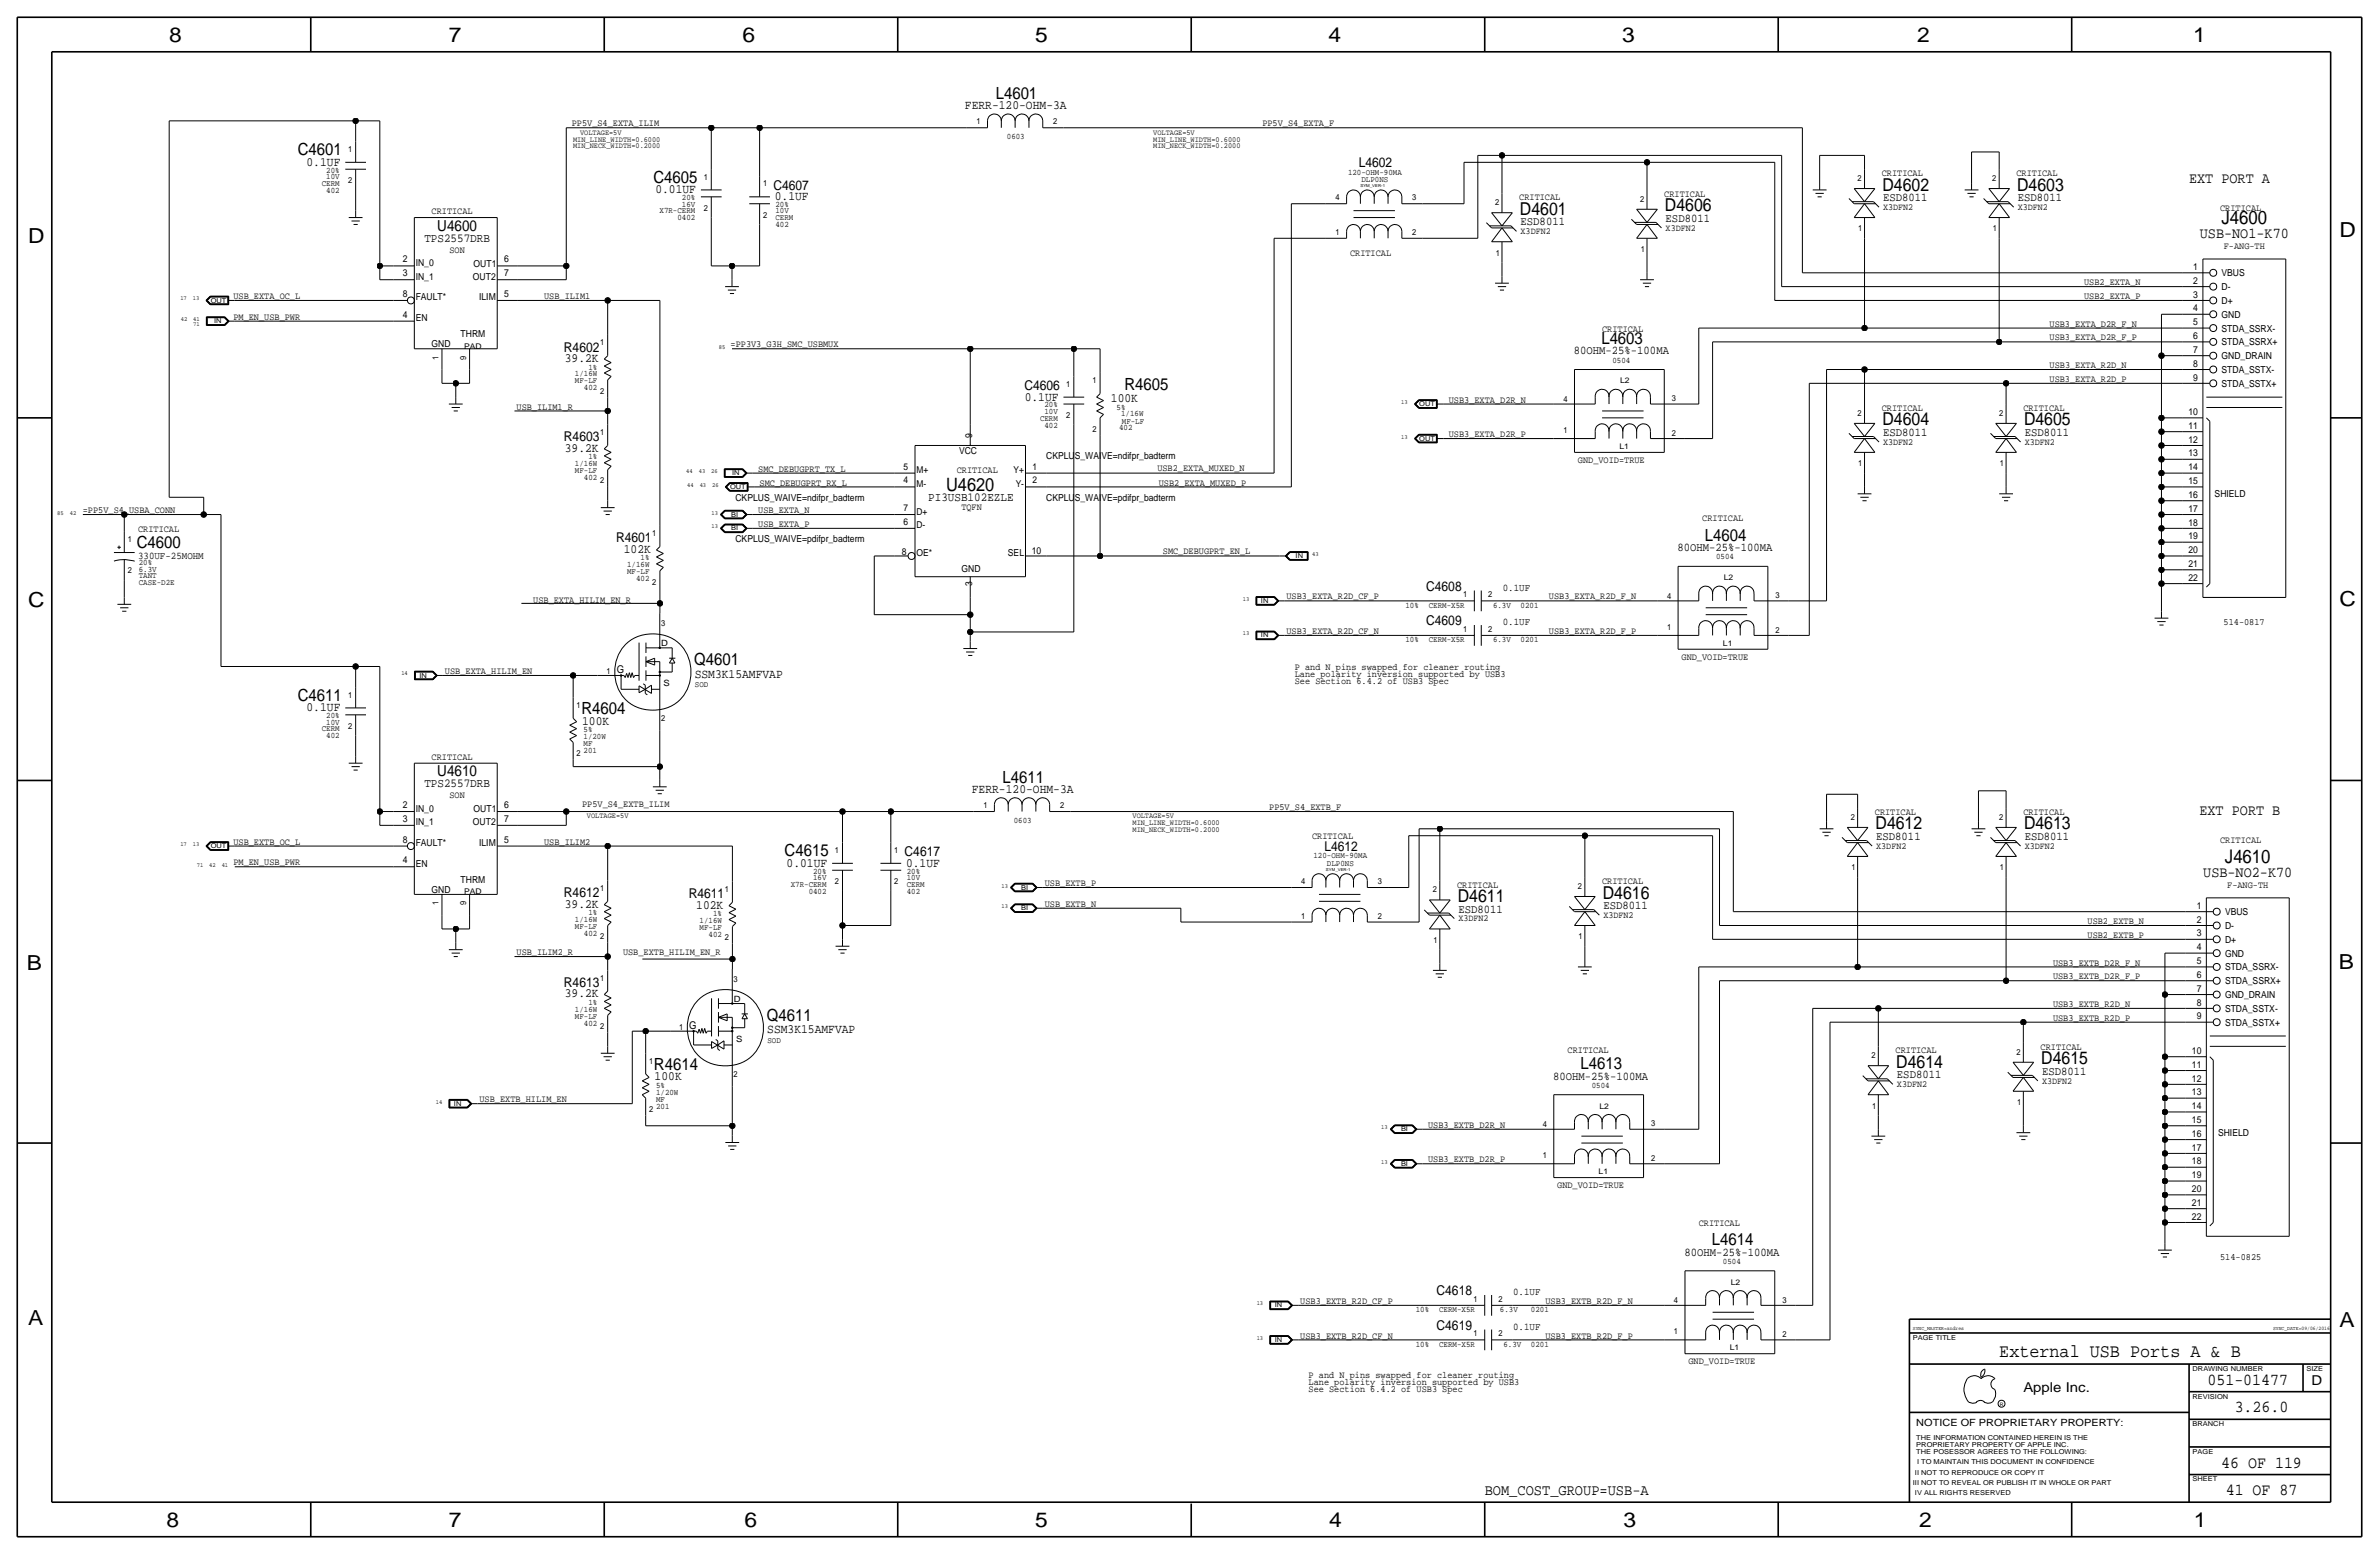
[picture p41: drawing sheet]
<svg xmlns="http://www.w3.org/2000/svg" width="875mm" height="572mm" viewBox="0 0 875 572" stroke-linecap="round" stroke-linejoin="round" font-family="sans-serif">
<defs><g id="words">
<g font-size="7.6">
<text x="62.2" y="15.5">8</text>
<text x="165.1" y="15.5">7</text>
<text x="273" y="15.5">6</text>
<text x="380.7" y="15.5">5</text>
<text x="488.7" y="15.5">4</text>
<text x="596.6" y="15.5">3</text>
<text x="705.1" y="15.5">2</text>
<text x="806.7" y="15.5">1</text>
<text x="10.4" y="89.4">D</text>
<text x="860.5" y="87.1">D</text>
<text x="10.4" y="223.3">C</text>
<text x="860.6" y="222.8">C</text>
<text x="9.9" y="356.6">B</text>
<text x="860.3" y="356.4">B</text>
<text x="10.4" y="487.4">A</text>
<text x="860.6" y="488.2">A</text>
<text x="61.2" y="561.6">8</text>
<text x="165.1" y="561.6">7</text>
<text x="273.8" y="561.6">6</text>
<text x="380.7" y="561.6">5</text>
<text x="488.9" y="561.6">4</text>
<text x="597.2" y="561.6">3</text>
<text x="705.9" y="561.6">2</text>
<text x="806.9" y="561.6">1</text>
</g>
<g font-size="6.9">
<text x="817.1" y="82.6">J4600</text>
<text x="818.4" y="317.5">J4610</text>
<text x="735.4" y="499.1">External USB Ports A &amp; B</text>
</g>
<text font-size="6.8" x="348" y="180.6">U4620</text>
<g font-size="6.5">
<text x="692.4" y="70.1">D4602</text>
<text x="741.9" y="70.1">D4603</text>
<text x="612.4" y="77.7">D4606</text>
<text x="559.1" y="79">D4601</text>
<text x="692.4" y="156.5">D4604</text>
<text x="744.5" y="156.5">D4605</text>
<text x="689.9" y="305.1">D4612</text>
<text x="744.5" y="305.1">D4613</text>
<text x="536.2" y="331.7">D4611</text>
<text x="589.5" y="330.5">D4616</text>
<text x="697.5" y="392.7">D4614</text>
<text x="750.8" y="391.4">D4615</text>
</g>
<g font-size="6.2">
<text x="366.2" y="36.6">L4601</text>
<text x="109.5" y="57.2">C4601</text>
<text x="240.3" y="67.3">C4605</text>
<text x="589" y="126.5">L4603</text>
<text x="413.6" y="143.3">R4605</text>
<text x="50.3" y="201.4">C4600</text>
<text x="627.1" y="198.9">L4604</text>
<text x="255.4" y="244.6">Q4601</text>
<text x="109.5" y="257.8">C4611</text>
<text x="213.9" y="262.6">R4604</text>
<text x="368.8" y="288">L4611</text>
<text x="288.6" y="315">C4615</text>
<text x="282" y="375.4">Q4611</text>
<text x="240.5" y="393.4">R4614</text>
<text x="581.4" y="393.2">L4613</text>
<text x="629.6" y="458">L4614</text>
<text x="811.9" y="509.3">051-01477</text>
<text x="822" y="519.4">3.26.0</text>
<text x="817" y="539.8">46 OF 119</text>
<text x="818.7" y="549.9">41 OF 87</text>
</g>
<g font-size="5.6">
<text x="805.2" y="67.3">EXT PORT A</text>
<text x="160.8" y="84.8">U4600</text>
<text x="809.1" y="87.6">USB-NO1-K70</text>
<text x="160.8" y="285.5">U4610</text>
<text x="809" y="299.7">EXT PORT B</text>
<text x="810.4" y="322.6">USB-NO2-K70</text>
<text x="546.1" y="549.9">BOM_COST_GROUP=USB-A</text>
</g>
<g font-size="5">
<text x="499.8" y="61.5">L4602</text>
<text x="284.5" y="69.9">C4607</text>
<text x="207.4" y="129.3">R4602</text>
<text x="376.9" y="143.5">C4606</text>
<text x="207.4" y="162.3">R4603</text>
<text x="226.6" y="199.5">R4601</text>
<text x="524.6" y="217.2">C4608</text>
<text x="524.6" y="229.9">C4609</text>
<text x="332.7" y="315">C4617</text>
<text x="487.1" y="312.9">L4612</text>
<text x="207.4" y="329.9">R4612</text>
<text x="253.3" y="330.3">R4611</text>
<text x="207.4" y="363">R4613</text>
<text x="528.4" y="476.2">C4618</text>
<text x="528.4" y="488.9">C4619</text>
<text x="850.2" y="509.3">D</text>
<text x="744.2" y="511.8">Apple Inc.</text>
</g>
<g font-size="4.7">
<text x="354.9" y="40.1">FERR-120-OHM-3A</text>
<text x="112.7" y="61">0.1UF</text>
<text x="241.1" y="71.1">0.01UF</text>
<text x="285" y="73.7">0.1UF</text>
<text x="207.7" y="133.1">39.2K</text>
<text x="376.9" y="147.3">0.1UF</text>
<text x="408.6" y="147.8">100K</text>
<text x="207.7" y="166.1">39.2K</text>
<text x="229.4" y="203.3">102K</text>
<text x="255.5" y="249.2">SSM3K15AMFVAP</text>
<text x="112.7" y="261.6">0.1UF</text>
<text x="214.1" y="266.4">100K</text>
<text x="357.5" y="291.6">FERR-120-OHM-3A</text>
<text x="289.3" y="318.8">0.01UF</text>
<text x="333.2" y="318.8">0.1UF</text>
<text x="207.7" y="333.8">39.2K</text>
<text x="256.1" y="334.1">102K</text>
<text x="207.7" y="366.8">39.2K</text>
<text x="282.2" y="380">SSM3K15AMFVAP</text>
<text x="240.8" y="397.3">100K</text>
</g>
<g font-size="4.5">
<text x="156.1" y="88.9">TPS2557DRB</text>
<text x="341.4" y="184.4">PI3USB102EZLE</text>
<text x="156.1" y="289.6">TPS2557DRB</text>
</g>
<g font-size="4.4">
<text x="692.7" y="74">ESD8011</text>
<text x="742.2" y="74">ESD8011</text>
<text x="559.3" y="82.9">ESD8011</text>
<text x="612.6" y="81.6">ESD8011</text>
<text x="578.9" y="130.3">80OHM-25%-100MA</text>
<text x="692.7" y="160.3">ESD8011</text>
<text x="744.7" y="160.3">ESD8011</text>
<text x="617" y="202.7">80OHM-25%-100MA</text>
<text x="690.1" y="308.9">ESD8011</text>
<text x="744.7" y="308.9">ESD8011</text>
<text x="536.4" y="335.6">ESD8011</text>
<text x="589.8" y="334.3">ESD8011</text>
<text x="751.1" y="395.3">ESD8011</text>
<text x="571.3" y="397">80OHM-25%-100MA</text>
<text x="697.7" y="396.5">ESD8011</text>
<text x="619.5" y="461.8">80OHM-25%-100MA</text>
</g>
<g font-size="3.9">
<text x="226.8" y="247.7">G</text>
<text x="253.5" y="378.5">G</text>
</g>
<g font-size="3.8">
<text x="50.8" y="205.7">330UF-25MOHM</text>
<text x="552.8" y="217.2">0.1UF</text>
<text x="552.8" y="229.9">0.1UF</text>
<text x="556.6" y="476.2">0.1UF</text>
<text x="556.6" y="488.9">0.1UF</text>
</g>
<text font-size="3.7" x="704.8" y="524.5">NOTICE OF PROPRIETARY PROPERTY:</text>
<g font-size="3.5">
<text x="210.3" y="46.5">PP5V_S4_EXTA_ILIM</text>
<text x="464.3" y="46.5">PP5V_S4_EXTA_F</text>
<text x="692.1" y="64.8">CRITICAL</text>
<text x="741.7" y="64.8">CRITICAL</text>
<text x="558.8" y="73.7">CRITICAL</text>
<text x="612.1" y="72.4">CRITICAL</text>
<text x="692.7" y="77.2">X3DFN2</text>
<text x="742.2" y="77.2">X3DFN2</text>
<text x="816.6" y="77.5">CRITICAL</text>
<text x="158.7" y="78.7">CRITICAL</text>
<text x="559.3" y="86.1">X3DFN2</text>
<text x="612.6" y="84.8">X3DFN2</text>
<text x="165.3" y="93">SON</text>
<text x="496.6" y="94">CRITICAL</text>
<text x="817.9" y="91.4">F-ANG-TH</text>
<text x="148.1" y="101.6">3</text>
<text x="148.1" y="96.5">2</text>
<text x="152.9" y="97.8">IN_0</text>
<text x="174.2" y="98">OUT1</text>
<text x="185.4" y="101.6">7</text>
<text x="185.4" y="96.5">6</text>
<text x="806.7" y="99.3">1</text>
<text x="817.1" y="101.6">VBUS</text>
<text x="152.9" y="102.9">IN_1</text>
<text x="174" y="102.9">OUT2</text>
<text x="766.6" y="104.9">USB2_EXTA_N</text>
<text x="806.7" y="104.4">2</text>
<text x="817.1" y="106.7">D-</text>
<text x="85.8" y="110">USB_EXTA_OC_L</text>
<text x="148.1" y="109.2">8</text>
<text x="152.9" y="110.5">FAULT*</text>
<text x="176.2" y="110.5">ILIM</text>
<text x="185.4" y="109.2">5</text>
<text x="200.1" y="110">USB_ILIM1</text>
<text x="766.6" y="110">USB2_EXTA_P</text>
<text x="806.7" y="109.5">3</text>
<text x="817.1" y="111.8">D+</text>
<text x="85.8" y="117.6">PM_EN_USB_PWR</text>
<text x="148.1" y="116.8">4</text>
<text x="152.9" y="118.1">EN</text>
<text x="806.7" y="119.6">5</text>
<text x="806.7" y="114.5">4</text>
<text x="817.1" y="116.8">GND</text>
<text x="169.4" y="124">THRM</text>
<text x="589.3" y="121.9">CRITICAL</text>
<text x="753.9" y="125.2">USB3_EXTA_D2R_F_P</text>
<text x="753.9" y="120.1">USB3_EXTA_D2R_F_N</text>
<text x="806.7" y="124.7">6</text>
<text x="817.1" y="121.9">STDA_SSRX-</text>
<text x="158.7" y="127.8">GND</text>
<text x="268.7" y="127.8">=PP3V3_G3H_SMC_USBMUX</text>
<text x="806.7" y="129.8">7</text>
<text x="817.1" y="127">STDA_SSRX+</text>
<text x="753.9" y="135.4">USB3_EXTA_R2D_N</text>
<text x="806.7" y="134.9">8</text>
<text x="817.1" y="132.1">GND_DRAIN</text>
<text x="817.1" y="137.2">STDA_SSTX-</text>
<text x="753.9" y="140.5">USB3_EXTA_R2D_P</text>
<text x="806.7" y="140">9</text>
<text x="817.1" y="142.2">STDA_SSTX+</text>
<text x="532.9" y="148.1">USB3_EXTA_D2R_N</text>
<text x="190" y="150.6">USB_ILIM1_R</text>
<text x="692.1" y="151.1">CRITICAL</text>
<text x="744.2" y="151.1">CRITICAL</text>
<text x="805" y="152.6">10</text>
<text x="357.6" y="161" transform="rotate(-90 357.6 161)">9</text>
<text x="532.9" y="160.8">USB3_EXTA_D2R_P</text>
<text x="805" y="157.7">11</text>
<text x="352.8" y="166.9">VCC</text>
<text x="692.7" y="163.6">X3DFN2</text>
<text x="744.7" y="163.6">X3DFN2</text>
<text x="805" y="167.9">13</text>
<text x="805" y="162.8">12</text>
<text x="278.9" y="173.5">SMC_DEBUGPRT_TX_L</text>
<text x="332.3" y="172.7">5</text>
<text x="337.1" y="174">M+</text>
<text x="351.9" y="174">CRITICAL</text>
<text x="372.8" y="174">Y+</text>
<text x="379.7" y="172.7">1</text>
<text x="384.8" y="168.9">CKPLUS_WAIVE=ndifpr_badterm</text>
<text x="425.7" y="173.2">USB2_EXTA_MUXED_N</text>
<text x="580.4" y="170.2">GND_VOID=TRUE</text>
<text x="805" y="173">14</text>
<text x="279.4" y="178.6">SMC_DEBUGPRT_RX_L</text>
<text x="332.3" y="177.8">4</text>
<text x="337.1" y="179.1">M-</text>
<text x="373.6" y="179.1">Y-</text>
<text x="379.7" y="177.8">2</text>
<text x="426.2" y="178.8">USB2_EXTA_MUXED_P</text>
<text x="805" y="178">15</text>
<text x="270.5" y="184.2">CKPLUS_WAIVE=ndifpr_badterm</text>
<text x="384.8" y="184.2">CKPLUS_WAIVE=pdifpr_badterm</text>
<text x="805" y="183.1">16</text>
<text x="814.6" y="182.9">SHIELD</text>
<text x="30.5" y="188.7">=PP5V_S4_USBA_CONN</text>
<text x="278.9" y="188.7">USB_EXTA_N</text>
<text x="332.3" y="188">7</text>
<text x="337.1" y="189.2">D+</text>
<text x="353.6" y="187.7">TQFN</text>
<text x="626.1" y="191.8">CRITICAL</text>
<text x="805" y="188.2">17</text>
<text x="50.8" y="195.6">CRITICAL</text>
<text x="278.9" y="193.8">USB_EXTA_P</text>
<text x="332.3" y="193">6</text>
<text x="337.1" y="194.3">D-</text>
<text x="805" y="193.3">18</text>
<text x="270.5" y="199.4">CKPLUS_WAIVE=pdifpr_badterm</text>
<text x="331.8" y="204">8</text>
<text x="379.5" y="203.7">10</text>
<text x="427.7" y="203.7">SMC_DEBUGPRT_EN_L</text>
<text x="805" y="203.5">20</text>
<text x="805" y="198.4">19</text>
<text x="337.1" y="204.5">OE*</text>
<text x="370.7" y="204.5">SEL</text>
<text x="805" y="208.5">21</text>
<text x="353.7" y="210.3">GND</text>
<text x="357.6" y="215.6" transform="rotate(-90 357.6 215.6)">3</text>
<text x="805" y="213.6">22</text>
<text x="196.1" y="221.7">USB_EXTA_HILIM_EN_R</text>
<text x="473.2" y="220.5">USB3_EXTA_R2D_CF_P</text>
<text x="569.7" y="220.5">USB3_EXTA_R2D_F_N</text>
<text x="473.2" y="233.2">USB3_EXTA_R2D_CF_N</text>
<text x="569.7" y="233.2">USB3_EXTA_R2D_F_P</text>
<text x="817.9" y="229.9">514-0817</text>
<text x="618.5" y="242.6">GND_VOID=TRUE</text>
<text x="163.7" y="247.9">USB_EXTA_HILIM_EN</text>
<text x="476.2" y="251.5">See Section 6.4.2 of USB3 Spec</text>
<text x="476.3" y="246.4">P and N pins swapped for cleaner routing</text>
<text x="476.3" y="248.9">Lane polarity inversion supported by USB3</text>
<text x="158.7" y="279.4">CRITICAL</text>
<text x="165.3" y="293.6">SON</text>
<text x="148.1" y="297.2">2</text>
<text x="152.9" y="298.4">IN_0</text>
<text x="174.2" y="298.7">OUT1</text>
<text x="185.4" y="297.2">6</text>
<text x="214.1" y="296.7">PP5V_S4_EXTB_ILIM</text>
<text x="466.8" y="297.9">PP5V_S4_EXTB_F</text>
<text x="689.6" y="299.7">CRITICAL</text>
<text x="744.2" y="299.7">CRITICAL</text>
<text x="148.1" y="302.3">3</text>
<text x="152.9" y="303.5">IN_1</text>
<text x="174" y="303.5">OUT2</text>
<text x="185.4" y="302.3">7</text>
<text x="85.8" y="310.6">USB_EXTB_OC_L</text>
<text x="148.1" y="309.9">8</text>
<text x="152.9" y="311.1">FAULT*</text>
<text x="176.2" y="311.1">ILIM</text>
<text x="185.4" y="309.9">5</text>
<text x="200.1" y="310.6">USB_ILIM2</text>
<text x="482.6" y="308.6">CRITICAL</text>
<text x="816.6" y="309.9">CRITICAL</text>
<text x="148.1" y="317.5">4</text>
<text x="690.1" y="312.2">X3DFN2</text>
<text x="744.7" y="312.2">X3DFN2</text>
<text x="85.8" y="318.3">PM_EN_USB_PWR</text>
<text x="152.9" y="318.8">EN</text>
<text x="158.7" y="328.4">GND</text>
<text x="169.4" y="324.6">THRM</text>
<text x="384.3" y="325.9">USB_EXTB_P</text>
<text x="535.9" y="326.4">CRITICAL</text>
<text x="589.3" y="325.1">CRITICAL</text>
<text x="819.2" y="326.4">F-ANG-TH</text>
<text x="384.3" y="333.5">USB_EXTB_N</text>
<text x="808" y="334.3">1</text>
<text x="536.4" y="338.8">X3DFN2</text>
<text x="589.8" y="337.6">X3DFN2</text>
<text x="767.8" y="339.9">USB2_EXTB_N</text>
<text x="808" y="339.3">2</text>
<text x="818.4" y="336.6">VBUS</text>
<text x="818.4" y="341.6">D-</text>
<text x="767.8" y="344.9">USB2_EXTB_P</text>
<text x="808" y="344.4">3</text>
<text x="818.4" y="346.7">D+</text>
<text x="190" y="351.3">USB_ILIM2_R</text>
<text x="229.2" y="351.2">USB_EXTB_HILIM_EN_R</text>
<text x="808" y="349.5">4</text>
<text x="818.4" y="351.8">GND</text>
<text x="755.1" y="355.1">USB3_EXTB_D2R_F_N</text>
<text x="808" y="359.7">6</text>
<text x="808" y="354.6">5</text>
<text x="818.4" y="356.9">STDA_SSRX-</text>
<text x="755.1" y="360.2">USB3_EXTB_D2R_F_P</text>
<text x="808" y="364.7">7</text>
<text x="818.4" y="362">STDA_SSRX+</text>
<text x="755.1" y="370.3">USB3_EXTB_R2D_N</text>
<text x="808" y="369.8">8</text>
<text x="818.4" y="367">GND_DRAIN</text>
<text x="755.1" y="375.4">USB3_EXTB_R2D_P</text>
<text x="808" y="374.9">9</text>
<text x="818.4" y="372.1">STDA_SSTX-</text>
<text x="818.4" y="377.2">STDA_SSTX+</text>
<text x="576.6" y="387.4">CRITICAL</text>
<text x="697.2" y="387.3">CRITICAL</text>
<text x="750.6" y="386.1">CRITICAL</text>
<text x="806.2" y="387.6">10</text>
<text x="806.2" y="392.7">11</text>
<text x="697.7" y="399.8">X3DFN2</text>
<text x="751.1" y="398.5">X3DFN2</text>
<text x="806.2" y="397.7">12</text>
<text x="176.4" y="405.4">USB_EXTB_HILIM_EN</text>
<text x="806.2" y="407.9">14</text>
<text x="806.2" y="402.8">13</text>
<text x="806.2" y="413">15</text>
<text x="525.3" y="414.8">USB3_EXTB_D2R_N</text>
<text x="806.2" y="418.1">16</text>
<text x="815.8" y="417.8">SHIELD</text>
<text x="806.2" y="423.2">17</text>
<text x="525.3" y="427.5">USB3_EXTB_D2R_P</text>
<text x="806.2" y="428.2">18</text>
<text x="572.8" y="436.9">GND_VOID=TRUE</text>
<text x="806.2" y="433.3">19</text>
<text x="806.2" y="443.5">21</text>
<text x="806.2" y="438.4">20</text>
<text x="806.2" y="448.6">22</text>
<text x="624.8" y="450.9">CRITICAL</text>
<text x="816.6" y="463.6">514-0825</text>
<text x="478.3" y="479.5">USB3_EXTB_R2D_CF_P</text>
<text x="568.4" y="479.5">USB3_EXTB_R2D_F_N</text>
<text x="478.3" y="492.2">USB3_EXTB_R2D_CF_N</text>
<text x="568.4" y="492.2">USB3_EXTB_R2D_F_P</text>
<text x="621" y="501.6">GND_VOID=TRUE</text>
<text x="481.3" y="506.7">P and N pins swapped for cleaner routing</text>
<text x="481.3" y="509.3">Lane polarity inversion supported by USB3</text>
<text x="481.3" y="511.8">See Section 6.4.2 of USB3 Spec</text>
</g>
<g font-size="3.2">
<text x="243.2" y="237.7">D</text>
<text x="244" y="252.2">S</text>
<text x="269.9" y="368.6">D</text>
<text x="270.7" y="383">S</text>
</g>
<g font-size="3.1">
<text x="359.2" y="45.7">1</text>
<text x="387.3" y="45.7">2</text>
<text x="370.3" y="51.1">0603</text>
<text x="128" y="55.9">1</text>
<text x="120" y="63.5">20%</text>
<text x="120" y="65.8">10V</text>
<text x="495.8" y="64.3">120-OHM-90MA</text>
<text x="118.4" y="68.3">CERM</text>
<text x="120" y="70.9">402</text>
<text x="128" y="67.3">2</text>
<text x="258.8" y="66">1</text>
<text x="280.7" y="68.6">1</text>
<text x="500.8" y="67.1">DLP0NS</text>
<text x="683.3" y="66.5">2</text>
<text x="732.8" y="66.5">2</text>
<text x="250.8" y="73.7">20%</text>
<text x="250.8" y="75.9">16V</text>
<text x="258.8" y="77.5">2</text>
<text x="285.2" y="76.2">20%</text>
<text x="491.2" y="73.7">4</text>
<text x="519.4" y="73.7">3</text>
<text x="549.9" y="75.4">2</text>
<text x="603.2" y="74.2">2</text>
<text x="242.6" y="78.5">X7R-CERM</text>
<text x="249.2" y="81">0402</text>
<text x="280.7" y="80">2</text>
<text x="285.2" y="83.6">402</text>
<text x="285.2" y="78.5">10V</text>
<text x="285.2" y="81">CERM</text>
<text x="491.2" y="86.4">1</text>
<text x="519.4" y="86.4">2</text>
<text x="683.5" y="85.1">1</text>
<text x="733" y="85.1">1</text>
<text x="550.2" y="94">1</text>
<text x="603.5" y="92.7">1</text>
<text x="220.7" y="127">1</text>
<text x="161.3" y="132.3" transform="rotate(-90 161.3 132.3)">1</text>
<text x="171.4" y="132.3" transform="rotate(-90 171.4 132.3)">9</text>
<text x="216.4" y="135.9">1%</text>
<text x="593.1" y="133.4">0504</text>
<text x="211.5" y="138.4">1/16W</text>
<text x="211.5" y="141">MF-LF</text>
<text x="214.8" y="143.5">402</text>
<text x="392.2" y="142.2">1</text>
<text x="401.8" y="141">1</text>
<text x="220.7" y="144.8">2</text>
<text x="384.2" y="149.9">20%</text>
<text x="575.1" y="147.8">4</text>
<text x="614.9" y="147.6">3</text>
<text x="382.5" y="154.7">CERM</text>
<text x="384.2" y="152.1">10V</text>
<text x="392.2" y="153.7">2</text>
<text x="410.7" y="150.6">5%</text>
<text x="412.4" y="153.2">1/16W</text>
<text x="412.6" y="156">MF-LF</text>
<text x="683.3" y="152.9">2</text>
<text x="735.3" y="152.9">2</text>
<text x="220.7" y="160">1</text>
<text x="384.2" y="157.2">402</text>
<text x="401.8" y="158.8">2</text>
<text x="411.6" y="158.2">402</text>
<text x="575.1" y="159.3">1</text>
<text x="614.9" y="160.3">2</text>
<text x="211.5" y="174">MF-LF</text>
<text x="211.5" y="171.4">1/16W</text>
<text x="216.4" y="168.9">1%</text>
<text x="683.5" y="171.4">1</text>
<text x="735.6" y="171.4">1</text>
<text x="214.8" y="176.5">402</text>
<text x="220.7" y="177.8">2</text>
<text x="239.9" y="197.2">1</text>
<text x="47" y="199.4">1</text>
<text x="51.1" y="207.8">20%</text>
<text x="230.7" y="208.6">1/16W</text>
<text x="235.6" y="206.1">1%</text>
<text x="631.2" y="205.7">0504</text>
<text x="47" y="210.8">2</text>
<text x="51.1" y="210.3">6.3V</text>
<text x="51.1" y="212.6">TANT</text>
<text x="51.1" y="215.1">CASE-D2E</text>
<text x="230.7" y="211.2">MF-LF</text>
<text x="234" y="213.7">402</text>
<text x="239.9" y="215">2</text>
<text x="538.2" y="219.7">1</text>
<text x="547.4" y="219.7">2</text>
<text x="613.2" y="220.2">4</text>
<text x="653" y="220">3</text>
<text x="517" y="223.5">10%</text>
<text x="525.5" y="223.5">CERM-X5R</text>
<text x="549.2" y="223.5">6.3V</text>
<text x="559.3" y="223.5">0201</text>
<text x="243.2" y="230.4">3</text>
<text x="538.2" y="232.4">1</text>
<text x="547.4" y="232.4">2</text>
<text x="613.2" y="231.6">1</text>
<text x="653" y="232.7">2</text>
<text x="517" y="236.2">10%</text>
<text x="525.5" y="236.2">CERM-X5R</text>
<text x="549.2" y="236.2">6.3V</text>
<text x="559.3" y="236.2">0201</text>
<text x="223.1" y="247.9">1</text>
<text x="128" y="256.5">1</text>
<text x="255.6" y="252.7">SOD</text>
<text x="212.1" y="260.3">1</text>
<text x="118.4" y="269">CERM</text>
<text x="120" y="266.4">10V</text>
<text x="120" y="264.2">20%</text>
<text x="128" y="268">2</text>
<text x="214.6" y="269.2">5%</text>
<text x="243.2" y="265.2">2</text>
<text x="120" y="271.5">402</text>
<text x="214.6" y="274.3">MF</text>
<text x="214.6" y="271.8">1/20W</text>
<text x="212.1" y="278.1">2</text>
<text x="214.6" y="276.9">201</text>
<text x="361.7" y="297.2">1</text>
<text x="389.9" y="297.2">2</text>
<text x="372.9" y="302.5">0603</text>
<text x="680.7" y="301.5">2</text>
<text x="735.3" y="301.5">2</text>
<text x="307.1" y="313.7">1</text>
<text x="328.9" y="313.7">1</text>
<text x="483.1" y="315.7">120-OHM-90MA</text>
<text x="299.1" y="323.6">16V</text>
<text x="299.1" y="321.3">20%</text>
<text x="333.5" y="323.6">10V</text>
<text x="333.5" y="321.3">20%</text>
<text x="488.1" y="318.5">DLP0NS</text>
<text x="681" y="320">1</text>
<text x="735.6" y="320">1</text>
<text x="220.7" y="327.7">1</text>
<text x="266.6" y="328">1</text>
<text x="290.8" y="326.1">X7R-CERM</text>
<text x="297.4" y="328.7">0402</text>
<text x="307.1" y="325.1">2</text>
<text x="328.9" y="325.1">2</text>
<text x="333.5" y="328.7">402</text>
<text x="333.5" y="326.1">CERM</text>
<text x="478.5" y="325.1">4</text>
<text x="506.7" y="325.1">3</text>
<text x="527" y="328.2">2</text>
<text x="580.4" y="326.9">2</text>
<text x="161.3" y="333" transform="rotate(-90 161.3 333)">1</text>
<text x="171.4" y="333" transform="rotate(-90 171.4 333)">9</text>
<text x="211.5" y="341.6">MF-LF</text>
<text x="211.5" y="339.1">1/16W</text>
<text x="216.4" y="336.5">1%</text>
<text x="257.3" y="342">MF-LF</text>
<text x="257.3" y="339.4">1/16W</text>
<text x="262.3" y="336.9">1%</text>
<text x="478.5" y="337.8">1</text>
<text x="506.7" y="337.8">2</text>
<text x="214.8" y="344.2">402</text>
<text x="220.7" y="345.4">2</text>
<text x="260.6" y="344.5">402</text>
<text x="266.6" y="345.8">2</text>
<text x="527.3" y="346.7">1</text>
<text x="580.6" y="345.4">1</text>
<text x="220.7" y="360.7">1</text>
<text x="269.8" y="361.2">3</text>
<text x="216.4" y="369.6">1%</text>
<text x="211.5" y="372.1">1/16W</text>
<text x="211.5" y="374.6">MF-LF</text>
<text x="214.8" y="377.2">402</text>
<text x="220.7" y="378.5">2</text>
<text x="249.8" y="378.7">1</text>
<text x="282.3" y="383.5">SOD</text>
<text x="688.3" y="389.1">2</text>
<text x="741.7" y="387.9">2</text>
<text x="238.8" y="391.2">1</text>
<text x="269.8" y="396">2</text>
<text x="241.3" y="400.1">5%</text>
<text x="585.5" y="400.1">0504</text>
<text x="241.3" y="402.6">1/20W</text>
<text x="241.3" y="407.7">201</text>
<text x="241.3" y="405.1">MF</text>
<text x="688.6" y="407.7">1</text>
<text x="741.9" y="406.4">1</text>
<text x="238.8" y="408.9">2</text>
<text x="567.4" y="414.5">4</text>
<text x="607.3" y="414.3">3</text>
<text x="567.4" y="426">1</text>
<text x="607.3" y="427">2</text>
<text x="633.7" y="464.8">0504</text>
<text x="542" y="478.8">1</text>
<text x="551.2" y="478.8">2</text>
<text x="615.7" y="479.3">4</text>
<text x="655.6" y="479">3</text>
<text x="520.8" y="482.6">10%</text>
<text x="529.3" y="482.6">CERM-X5R</text>
<text x="551.7" y="482.6">6.3V</text>
<text x="563.1" y="482.6">0201</text>
<text x="542" y="491.5">1</text>
<text x="551.2" y="491.5">2</text>
<text x="615.7" y="490.7">1</text>
<text x="655.6" y="491.7">2</text>
<text x="520.8" y="495.3">10%</text>
<text x="529.3" y="495.3">CERM-X5R</text>
<text x="553" y="495.3">6.3V</text>
<text x="563.1" y="495.3">0201</text>
</g>
<g font-size="2.9">
<text x="210.8" y="52.1">MIN_LINE_WIDTH=0.6000</text>
<text x="213.4" y="49.5">VOLTAGE=5V</text>
<text x="424.2" y="49.5">VOLTAGE=5V</text>
<text x="424.2" y="52.1">MIN_LINE_WIDTH=0.6000</text>
<text x="210.8" y="54.6">MIN_NECK_WIDTH=0.2000</text>
<text x="424.2" y="54.6">MIN_NECK_WIDTH=0.2000</text>
<text x="170.8" y="128.3">PAD</text>
<text x="595.9" y="141">L2</text>
<text x="595.6" y="165.1">L1</text>
<text x="634" y="213.4">L2</text>
<text x="633.7" y="237.5">L1</text>
<text x="215.9" y="301">VOLTAGE=5V</text>
<text x="416.6" y="301">VOLTAGE=5V</text>
<text x="416.6" y="303.5">MIN_LINE_WIDTH=0.6000</text>
<text x="416.6" y="306.1">MIN_NECK_WIDTH=0.2000</text>
<text x="170.8" y="328.9">PAD</text>
<text x="588.3" y="407.7">L2</text>
<text x="588" y="431.8">L1</text>
<text x="636.6" y="472.4">L2</text>
<text x="636.3" y="496.6">L1</text>
</g>
<g font-size="2.5">
<text x="77.5" y="111.3">OUT</text>
<text x="78.8" y="118.9">IN</text>
<text x="522" y="149.4">OUT</text>
<text x="522" y="162.1">OUT</text>
<text x="268.5" y="179.8">OUT</text>
<text x="269.3" y="174.8">IN</text>
<text x="268.9" y="190">BI</text>
<text x="268.9" y="195.1">BI</text>
<text x="476.5" y="205.2">IN</text>
<text x="463.8" y="221.7">IN</text>
<text x="463.8" y="234.4">IN</text>
<text x="154.3" y="249.2">IN</text>
<text x="77.5" y="311.9">OUT</text>
<text x="375.6" y="327.2">BI</text>
<text x="375.6" y="334.8">BI</text>
<text x="167" y="406.7">IN</text>
<text x="515.3" y="416.1">BI</text>
<text x="515.3" y="428.8">BI</text>
<text x="468.9" y="480.8">IN</text>
<text x="468.9" y="493.5">IN</text>
<text x="703.6" y="492.8">PAGE TITLE</text>
<text x="806.4" y="504.2">DRAWING NUMBER</text>
<text x="848.4" y="504.2">SIZE</text>
<text x="806.4" y="514.4">REVISION</text>
<text x="806.4" y="524.5">BRANCH</text>
<text x="704.8" y="532.1">PROPRIETARY PROPERTY OF APPLE INC.</text>
<text x="704.8" y="529.6">THE INFORMATION CONTAINED HEREIN IS THE</text>
<text x="704.9" y="534.7">THE POSESSOR AGREES TO THE FOLLOWING:</text>
<text x="705.1" y="538.5">I TO MAINTAIN THIS DOCUMENT IN CONFIDENCE</text>
<text x="806.4" y="534.7">PAGE</text>
<text x="704.3" y="542.3">II NOT TO REPRODUCE OR COPY IT</text>
<text x="806.5" y="544.8">SHEET</text>
<text x="703.6" y="546.1">III NOT TO REVEAL OR PUBLISH IT IN WHOLE OR PART</text>
<text x="704.3" y="549.9">IV ALL RIGHTS RESERVED</text>
</g>
<g font-size="2.3">
<text x="66.3" y="110.5">17</text>
<text x="70.9" y="110.5">13</text>
<text x="66.5" y="118.1">42</text>
<text x="71.1" y="119.9">71</text>
<text x="71.1" y="118.1">41</text>
<text x="264.4" y="128.3">85</text>
<text x="515.4" y="148.6">13</text>
<text x="515.4" y="161.3">13</text>
<text x="252.4" y="174">44</text>
<text x="257" y="174">43</text>
<text x="261.6" y="174">26</text>
<text x="252.8" y="179.1">44</text>
<text x="257.4" y="179.1">43</text>
<text x="261.9" y="179.1">26</text>
<text x="21.1" y="189.2">85</text>
<text x="25.7" y="189.2">42</text>
<text x="261.7" y="189.2">13</text>
<text x="261.7" y="194.3">13</text>
<text x="482.7" y="204.5">43</text>
<text x="457.1" y="221">13</text>
<text x="457.1" y="233.7">13</text>
<text x="147.6" y="248.4">14</text>
<text x="66.3" y="311.2">17</text>
<text x="70.9" y="311.2">13</text>
<text x="72.4" y="318.8">71</text>
<text x="77" y="318.8">42</text>
<text x="81.5" y="318.8">41</text>
<text x="368.4" y="326.4">13</text>
<text x="368.4" y="334">13</text>
<text x="160.3" y="405.9">14</text>
<text x="508.1" y="415.3">13</text>
<text x="508.1" y="428">13</text>
<text x="462.2" y="480.1">13</text>
<text x="462.2" y="492.8">13</text>
</g>
<g font-size="2">
<text x="703.6" y="488.9">SYNC_MASTER=andres</text>
<text x="836.1" y="488.9">SYNC_DATE=09/06/2016</text>
</g>
<text font-size="1.8" x="735.6" y="516.9">R</text>
<g font-size="1.5">
<text x="500.4" y="68.8">SYM_VER-1</text>
<text x="487.7" y="320.3">SYM_VER-1</text>
</g>
</g></defs>
<g fill="none" stroke="#000" stroke-width=".37">
<path d="M62.2 44.5v138.4zM62.2 44.5h68.6zM127 59.7h7.6zM130.8 44.4v7.7zM130.8 52.1v7.6zM130.8 44.5h8.9zM139.7 44.4v53.4zM208.3 47h53.3zM208.3 47v50.8zM261.6 47v15.2zM261.6 47h17.8zM279.4 47v17.8z"/>
<path d="M279.4 47h76.2zM355.6 47h7.6zM363.2 44.5v2.5zM363.2 44.5a2.54 2.54 0 0 1 2.6-2.6 2.54 2.54 0 0 1 2.5 2.6 2.54 2.54 0 0 1 2.5-2.6 2.54 2.54 0 0 1 2.6 2.6 2.54 2.54 0 0 1 2.5-2.6 2.54 2.54 0 0 1 2.6 2.6 2.54 2.54 0 0 1 2.5-2.6 2.54 2.54 0 0 1 2.5 2.6M368.3 44.5v2.5zM373.4 44.5v2.5zM378.5 44.5v2.5zM383.5 44.5v2.5zM383.5 47h7.7zM391.2 47h271.7zM538.5 59.7h67.3zM538.5 59.7v15.2z"/>
<path d="M543.6 57.2h8.8zM543.6 57.2v30.4zM552.4 57.2h102.9zM552.4 57.1v14zM605.8 59.7v10.2zM605.8 59.7h47zM652.8 59.7v50.8zM655.3 57.2v48.2zM662.9 47v53.3zM669.3 57.2v10.1zM669.3 57.2h16.5zM685.8 57.2v5z"/>
<path d="M725.2 55.9h10.1zM725.2 55.9v11.4zM735.3 55.9v6.3zM127 62.2h7.6zM130.8 69.8v7.7zM130.8 77.5v2.5zM130.8 62.2v7.7zM257.8 72.4h7.6zM257.8 69.9h7.6zM261.6 62.2v7.7zM261.6 72.4v7.6zM275.6 74.9h7.6z"/>
<path d="M275.6 72.4h7.6zM279.4 64.8v7.6zM279.4 74.9v7.7zM475 74.9h12.7zM475 74.9v104.2zM487.7 74.9h7.6zM495.3 72.4v2.5zM495.3 72.4a2.54 2.54 0 0 1 2.5-2.5 2.54 2.54 0 0 1 2.6 2.5 2.54 2.54 0 0 1 2.5-2.5 2.54 2.54 0 0 1 2.6 2.5 2.54 2.54 0 0 1 2.5-2.5 2.54 2.54 0 0 1 2.5 2.5 2.54 2.54 0 0 1 2.6-2.5 2.54 2.54 0 0 1 2.5 2.5M497.8 77.5h15.3zM500.4 72.4v2.5zM505.5 72.4v2.5zM510.5 72.4v2.5z"/>
<path d="M515.6 74.9h7.6zM515.6 72.4v2.5zM523.2 74.9h15.3zM548.6 78.2l3.8 4.9zM548.6 78.2h7.7zM552.4 71.1v7.1zM556.3 78.2l-3.8 4.9zM602 77h7.6zM602 77l3.8 4.8zM605.8 69.9v7.1zM609.6 77l-3.8 4.8zM666.8 69.9h5z"/>
<path d="M667.8 71.1h3zM668.5 72.4h1.6zM669.3 67.3v2.6zM680.1 73l1.9 1.9zM681.2 74.2h7.9zM682 74.9h7.9zM682 69.3l3.8 4.9zM682 69.3h7.6zM685.8 74.9l-3.8 5.1zM685.8 62.2v7.1zM685.8 74.9l3.8 5.1zM689.1 74.2l2 2z"/>
<path d="M689.6 69.3l-3.8 4.9zM722.6 69.9h5.1zM723.6 71.1h3.1zM724.4 72.4h1.5zM725.2 67.3v2.6zM729.6 73l1.9 1.9zM730.8 74.2h7.8zM731.5 69.3h7.6zM731.5 74.9h7.9zM731.5 69.3l3.8 4.9zM735.3 62.2v7.1zM735.3 74.9l3.8 5.1z"/>
<path d="M735.3 74.9l-3.8 5.1zM738.6 74.2l2.1 2zM739.1 69.3l-3.8 4.9zM128.3 80h5zM129.3 81.3h3zM130 82.6h1.6zM139.7 97.8h5.1zM139.7 97.8v5.1zM144.8 97.8h7.6zM152.4 80v48.3zM152.4 80h30.5zM182.9 97.8h7.6z"/>
<path d="M182.9 80v48.3zM190.5 97.8h17.8zM208.3 97.8v5.1zM261.6 80v17.8zM261.6 97.8h7.6zM269.2 97.8h10.2zM269.2 97.8v5.1zM279.4 82.6v15.2zM468.6 87.6h19.1zM468.6 87.6v86.4zM487.7 87.6h7.6zM495.3 85.1v2.5z"/>
<path d="M495.3 85.1a2.54 2.54 0 0 1 2.5-2.5 2.54 2.54 0 0 1 2.6 2.5 2.54 2.54 0 0 1 2.5-2.5 2.54 2.54 0 0 1 2.6 2.5 2.54 2.54 0 0 1 2.5-2.5 2.54 2.54 0 0 1 2.5 2.5 2.54 2.54 0 0 1 2.6-2.5 2.54 2.54 0 0 1 2.5 2.5M497.8 80h15.3zM500.4 85.1v2.5zM505.5 85.1v2.5zM510.5 85.1v2.5zM515.6 87.6h7.6zM515.6 85.1v2.5zM523.2 87.6h20.4zM546.7 81.9l1.9 1.9zM547.9 83.1h7.9zM548.6 83.8h7.9zM548.6 88.9h7.7z"/>
<path d="M552.4 83.8l-3.8 5.1zM552.4 96.5v5.1zM552.4 88.9v7.6zM552.5 83.8l3.8 5.1zM555.8 83.1l2 2zM600 80.6l2 1.9zM601.2 81.8h7.9zM602 87.6h7.6zM602 82.6h7.9zM605.8 95.3v5zM605.8 87.6v7.7zM605.8 82.6l3.8 5z"/>
<path d="M605.8 82.6l-3.8 5zM609.1 81.8l2 2zM682 80h7.6zM685.8 87.6v33.1zM685.8 80v7.6zM731.5 80h7.6zM735.3 87.6v38.1zM735.3 80v7.6zM810.3 95.3h30.4zM810.3 95.3v124.4zM840.7 95.3v124.4zM75.7 110.5l1.6-1.6z"/>
<path d="M75.7 110.5l1.6 1.6zM75.9 110.5l1.5 1.5zM75.9 116.5v3.2zM75.9 119.7h6.8zM75.9 110.5l1.5-1.5zM75.9 116.5h6.8zM76 116.6h6.7zM76 116.6v3zM76 119.6h6.7zM76 110.5l1.4-1.4zM76 110.5l1.4 1.4zM76.1 116.7h6.5z"/>
<path d="M76.1 116.7v2.8zM76.1 119.5h6.5zM76.2 116.8v2.6zM76.2 119.4h6.3zM76.2 110.5l1.3-1.3zM76.2 116.8h6.3zM76.2 110.5l1.3 1.3zM77.3 108.9h6.8zM77.3 112.1h6.8zM77.4 112h6.6zM77.4 109h6.6zM77.4 109.1h6.5z"/>
<path d="M77.4 111.9h6.5zM77.5 109.2h6.3zM77.5 111.8h6.3zM82.5 119.4l1.3-1.3zM82.6 116.8l1.2 1.3zM82.6 119.5l1.4-1.4zM82.6 116.7l1.4 1.4zM82.7 119.6l1.4-1.5zM82.7 116.6l1.4 1.5zM82.7 116.5l1.6 1.6zM82.7 119.7l1.6-1.6zM83.8 118.1h2.6z"/>
<path d="M83.8 110.5h2.6zM83.8 109.2v2.6zM83.9 109.1v2.8zM84 109v3zM84.1 108.9v3.2zM86.4 118.1h58.4zM86.4 110.5h58.4zM139.7 102.9h5.1zM144.8 110.5h5.1zM144.8 118.1h7.6zM144.8 102.9h7.6zM182.9 102.9h7.6z"/>
<path d="M182.9 110.5h7.6zM190.5 110.5h33zM190.5 102.9h17.8zM223.5 110.5v12.7zM223.5 110.5h19.2zM242.7 110.5v82.9zM266.7 105.4h5.1zM267.7 106.7h3.1zM268.5 108h1.5zM269.2 102.9v2.5zM549.9 104.1h5.1zM550.9 105.4h3.1z"/>
<path d="M551.7 106.7h1.5zM552.4 101.6v2.5zM603.3 102.9h5zM604.3 104.1h3zM605 105.4h1.6zM605.8 100.3v2.6zM652.8 110.5h149.8zM655.3 105.4h147.3zM662.9 100.3h139.7zM795 115.6h7.6zM795 115.6v15.2zM802.6 100.3h10.2z"/>
<path d="M802.6 110.5h10.2zM802.6 105.4h10.2zM802.6 115.6h10.2zM152.4 128.3h30.5zM162.6 135.9v5.1zM162.6 128.3v7.6zM172.7 135.9v5.1zM172.7 128.3v7.6zM222.2 132.1l1.3-1.3zM222.2 132.1l2.6 1.3zM222.2 137.2l2.6 1.2zM222.2 134.6l2.6 1.3z"/>
<path d="M222.3 137.2l2.5-1.3zM222.3 134.6l2.5-1.2zM223.5 123.2v7.6zM223.5 139.7v6.4zM224.8 138.4l-1.3 1.3zM269.2 128.3h87.7zM356.9 128.3h38.1zM356.9 128.3v27.9zM395 128.3h9.6zM395 128.3v10.1zM395 138.4v7.7zM404.6 128.3v8.9z"/>
<path d="M404.6 137.2v7.6zM579.1 135.9h33zM579.1 135.9v30.5zM612.1 135.9v30.5zM624.8 120.7v27.9zM624.8 120.7h61zM629.9 125.7h105.4zM629.9 125.7v35.6zM671.8 135.9v85.1zM671.8 135.9h14zM685.8 120.7h116.8zM685.8 135.9h116.8z"/>
<path d="M685.8 135.9v12.7zM735.3 125.7h67.3zM795 130.8h7.6zM795 130.8v22.9zM802.6 120.7h10.2zM802.6 135.9h10.2zM802.6 130.8h10.2zM802.6 125.7h10.2zM162.6 141h5zM165.1 148.6h5.1zM166.1 149.9h3.1zM166.9 151.1h1.5z"/>
<path d="M167.6 141h5.1zM167.6 141v5zM167.6 146.1v2.5zM189.2 151.1h34.3zM223.5 146.1v5zM223.5 151.1v5.1zM223.5 156.2v7.6zM356.9 156.2v7.6zM391.2 146.1h7.6zM391.2 148.6h7.6zM395 156.2v76.2zM395 148.6v7.6z"/>
<path d="M403.4 146.1l1.2-1.3zM403.4 146.1l2.5 1.2zM403.4 151.1l2.5 1.3zM403.4 148.6l2.5 1.3zM403.4 151.1l2.5-1.2zM403.4 148.6l2.5-1.3zM404.6 153.7v6.3zM405.9 152.4l-1.3 1.3zM520.2 148.6l1.6 1.6zM520.2 148.6l1.6-1.6zM520.4 148.6l1.5-1.5zM520.4 148.6l1.5 1.5z"/>
<path d="M520.5 148.6l1.4-1.4zM520.5 148.6l1.4 1.4zM520.7 148.6l1.3 1.3zM520.7 148.6l1.3-1.3zM521.8 147h6.8zM521.8 159.7h6.8zM521.8 150.2h6.8zM521.9 147.1h6.6zM521.9 159.8h6.6zM521.9 150.1h6.6zM521.9 150h6.5zM521.9 147.2h6.5z"/>
<path d="M521.9 159.9h6.5zM522 147.3h6.3zM522 149.9h6.3zM528.3 147.3v2.6zM528.3 148.6h2.6zM528.4 147.2v2.8zM528.4 159.9v2.8zM528.5 147.1v3zM528.5 159.8v3zM528.6 147v3.2zM528.6 159.7v3.2zM530.9 148.6h40.6z"/>
<path d="M571.5 148.6h15.2zM586.7 158.8v2.5zM586.7 146.1v2.5zM586.7 146.1a2.54 2.54 0 0 1 2.6-2.9 2.54 2.54 0 0 1 2.5 2.9 2.56 2.56 0 0 1 2.5-2.9 2.56 2.56 0 0 1 2.5 2.9 2.56 2.56 0 0 1 2.6-2.9 2.56 2.56 0 0 1 2.5 2.9M586.7 158.8a2.54 2.54 0 0 1 2.6-2.9 2.54 2.54 0 0 1 2.5 2.9 2.56 2.56 0 0 1 2.5-2.9 2.56 2.56 0 0 1 2.5 2.9 2.56 2.56 0 0 1 2.6-2.9 2.56 2.56 0 0 1 2.5 2.9M589.3 153.7h15.2zM589.3 151.1h15.2zM591.8 158.8v2.5zM591.8 146.1v2.5zM596.9 158.8v2.5zM596.9 146.1v2.5zM602 158.8a2.54 2.54 0 0 1 2.5-2.9 2.54 2.54 0 0 1 2.5 2.9"/>
<path d="M602 146.1a2.54 2.54 0 0 1 2.5-2.9 2.54 2.54 0 0 1 2.5 2.9M602 158.8v2.5zM602 146.1v2.5zM607.1 148.6h12.7zM607.1 146.1v2.5zM607.1 158.8v2.5zM619.8 148.6h5zM665.5 141h72.4zM665.5 141v92.7zM680.1 159.4l1.9 1.9zM682 155.7l3.8 4.8zM682 155.7h7.6z"/>
<path d="M685.8 148.6v7.1zM689.6 155.7l-3.8 4.8zM732.1 159.4l2 1.9zM734.1 155.7h7.6zM734.1 155.7l3.8 4.8zM737.9 141h64.7zM737.9 141v7.6zM737.9 148.6v7.1zM741.7 155.7l-3.8 4.8zM795 153.7h7.6zM795 158.8h7.6zM795 153.7v5z"/>
<path d="M795 158.8v5zM802.6 141h10.2zM802.6 158.8h7.7zM802.6 153.7h7.7zM811.5 153.7l1.3 1.2zM811.5 149.9h28zM811.5 146.1h28zM812.8 154.9v59.7zM222.2 165.1l1.3-1.3zM222.2 165.1l2.6 1.3zM222.2 170.2l2.6 1.3zM222.2 167.6l2.6 1.3z"/>
<path d="M222.3 170.2l2.5-1.3zM222.3 167.6l2.5-1.2zM223.5 179.1v5.1zM223.5 172.7v6.4zM224.8 171.5l-1.3 1.2zM266.4 172.4v3.2zM266.4 175.6h6.8zM266.4 172.4h6.8zM266.5 172.5v3zM266.5 175.5h6.7zM266.5 172.5h6.7zM266.6 172.6v2.8z"/>
<path d="M266.6 175.4h6.5zM266.6 172.6h6.5zM266.7 172.7h6.3zM266.7 172.7v2.6zM266.7 175.3h6.4zM266.8 179.1l1.5 1.5zM266.8 179.1l1.5-1.6zM266.9 179.1l1.5-1.5zM266.9 179.1l1.5 1.4zM267.1 179.1l1.3-1.4zM267.1 179.1l1.3 1.3zM267.2 179.1l1.3 1.2z"/>
<path d="M267.2 179.1l1.3-1.3zM268.3 177.5h6.8zM268.4 177.6h6.6zM268.4 177.7h6.5zM268.5 177.8h6.3zM273 172.7l1.3 1.3zM273 175.3l1.3-1.3zM273.1 175.4l1.4-1.4zM273.1 172.6l1.4 1.4zM273.2 172.5l1.4 1.5zM273.2 175.5l1.4-1.5zM273.2 172.4l1.6 1.6z"/>
<path d="M273.2 175.6l1.6-1.6zM274.3 174h2.6zM274.8 177.8v2.5zM274.8 179.1h2.6zM274.9 177.7v2.7zM275 177.6v2.9zM275.1 177.5v3.1zM276.9 174h52zM277.4 179.1h51.5zM328.9 174h7.7zM328.9 179.1h7.7zM336.5 163.8h40.7z"/>
<path d="M336.5 163.8v48.3zM377.2 163.8v48.3zM377.2 174h7.6zM377.2 179.1h7.6zM384.8 179.1h90.2zM384.8 174h83.8zM404.6 160v44.5zM520.2 161.3l1.6 1.6zM520.2 161.3l1.6-1.6zM520.4 161.3l1.5-1.5zM520.4 161.3l1.5 1.5zM520.5 161.3l1.4-1.4z"/>
<path d="M520.5 161.3l1.4 1.4zM520.7 161.3l1.3 1.3zM520.7 161.3l1.3-1.3zM521.8 162.9h6.8zM521.9 162.8h6.6zM521.9 162.7h6.5zM522 160h6.3zM522 162.6h6.3zM528.3 160v2.6zM528.3 161.3h2.6zM530.9 161.3h40.6zM571.5 161.3h15.2z"/>
<path d="M579.1 166.4h33zM607.1 161.3h12.7zM619.8 161.3h10.1zM681.2 160.5h7.9zM682 161.3h7.9zM682 166.4h7.6zM685.8 161.3l-3.8 5.1zM685.8 174v5.1zM685.8 166.4v7.6zM685.8 179.1v2.5zM685.8 161.3l3.8 5.1zM689.1 160.5l2 2.1z"/>
<path d="M733.3 160.5h7.9zM734.1 166.4h7.6zM734.1 161.3h7.8zM737.9 161.3l3.8 5.1zM737.9 161.3l-3.8 5.1zM737.9 174v5.1zM737.9 166.4v7.6zM737.9 179.1v2.5zM741.2 160.5l2 2.1zM795 163.8h7.6zM795 168.9h7.6zM795 174h7.6z"/>
<path d="M795 179.1h7.6zM795 163.8v5.1zM795 168.9v5.1zM795 174v5.1zM795 179.1v5zM802.6 168.9h7.7zM802.6 163.8h7.7zM802.6 179.1h7.7zM802.6 174h7.7zM30.5 189.2h15.2zM45.7 189.2h29.2zM45.7 189.2v6.4z"/>
<path d="M45.7 195.6v7.6zM62.2 182.9h12.7zM74.9 189.2h6.4zM74.9 182.9v6.3zM81.3 189.2v55.9zM221 186.7h5.1zM222 188h3zM222.8 189.2h1.5zM223.5 184.2v2.5zM242.7 193.4v7.6zM265 194.3l1.5 1.6zM265 189.2l1.5 1.6z"/>
<path d="M265 194.3l1.5-1.6zM265 189.2l1.5-1.5zM265.1 194.3l1.5 1.5zM265.1 189.2l1.5 1.5zM265.1 194.3l1.5-1.5zM265.1 189.2l1.5-1.4zM265.3 194.3l1.3-1.4zM265.3 189.2l1.3-1.3zM265.3 194.3l1.3 1.4zM265.3 189.2l1.3 1.4zM265.4 194.3l1.3 1.3zM265.4 189.2l1.3 1.3z"/>
<path d="M265.4 189.2l1.3-1.2zM266.5 192.7h6.7zM266.5 187.7h6.7zM266.5 195.9h6.7zM266.5 190.8h6.7zM266.6 192.8h6.6zM266.6 187.8h6.6zM266.6 195.8h6.6zM266.6 190.7h6.6zM266.6 195.7h6.5zM266.6 190.6h6.5zM266.6 192.9h6.5z"/>
<path d="M266.6 187.9h6.5zM266.7 195.6h6.3zM266.7 190.5h6.3zM266.7 193h6.4zM266.7 188h6.4zM266.7 193l-1.3 1.3zM268.3 180.6h6.8zM268.4 180.5h6.6zM268.4 180.4h6.5zM268.5 180.3h6.3zM273 193l1.3 1.3zM273 188l1.3 1.2z"/>
<path d="M273 195.6l1.3-1.3zM273.1 195.7l1.4-1.4zM273.1 190.6l1.4-1.4zM273.1 192.9l1.4 1.4zM273.1 187.9l1.4 1.3zM273.2 192.8l1.4 1.5zM273.2 187.8l1.4 1.4zM273.2 195.8l1.4-1.5zM273.2 190.7l1.4-1.5zM273.2 192.7l1.6 1.6zM273.2 187.7l1.6 1.5zM273.2 195.9l1.6-1.6z"/>
<path d="M273.2 190.8l1.6-1.6zM274.3 194.3h2.6zM274.3 189.2h2.6zM274.3 189.2l-1.3 1.3zM276.9 189.2h52zM276.9 194.3h52zM328.9 189.2h7.7zM328.9 194.3h7.7zM683.3 181.6h5zM684.3 182.9h3zM685 184.2h1.6zM735.3 181.6h5.1z"/>
<path d="M736.3 182.9h3.1zM737.1 184.2h1.5zM795 184.2h7.6zM795 189.2h7.6zM795 194.3h7.6zM795 199.4h7.6zM795 184.2v5zM795 189.2v5.1zM795 194.3v5.1zM795 199.4v5.1zM802.6 194.3h7.7zM802.6 189.2h7.7z"/>
<path d="M802.6 184.2h7.7zM802.6 199.4h7.7zM41.9 203.2h7.6zM41.9 206.3a12.9 12.9 0 0 1 7.6 .1M43.2 201.3h1.2zM43.8 200.7v1.2zM45.7 213.4v6.3zM45.7 219.7v2.5zM45.7 205.7v7.7zM241.5 202.3l1.2-1.3zM241.5 202.3l2.5 1.3zM241.5 207.4l2.5 1.2z"/>
<path d="M241.5 204.8l2.5 1.3zM241.5 207.4l2.5-1.3zM241.5 204.8l2.5-1.2zM242.7 216.3v5.6zM242.7 209.9v6.4zM244 208.6l-1.3 1.3zM321.6 204.5v21.6zM321.6 204.5h7.3zM328.9 204.5h5.1zM336.5 212.1h40.7zM356.9 219.7v6.4zM356.9 212.1v7.6z"/>
<path d="M377.2 204.5h7.6zM384.8 204.5h19.8zM404.6 204.5h66.1zM462 219.4v3.2zM462 219.4h6.8zM462.1 219.5v3zM462.1 219.5h6.6zM462.2 219.6h6.5zM462.2 219.6v2.8zM462.3 219.7h6.3zM462.3 219.7v2.5zM468.6 219.7l1.3 1.3z"/>
<path d="M468.7 219.6l1.4 1.4zM468.7 219.5l1.5 1.5zM468.8 219.4l1.6 1.6zM470.7 204.5h2.5zM472.7 204.5l1.6 1.5zM472.7 204.5l1.6-1.6zM472.9 204.5l1.5-1.5zM472.9 204.5l1.5 1.4zM473 204.5l1.4-1.4zM473 204.5l1.4 1.3zM473.2 204.5l1.3 1.2zM473.2 204.5l1.3-1.3z"/>
<path d="M474.3 202.9h6.8zM474.3 206h6.8zM474.4 203h6.6zM474.4 205.9h6.6zM474.4 203.1h6.5zM474.4 205.8h6.5zM474.5 205.7h6.3zM474.5 203.2h6.3zM480.8 203.2v2.5zM480.9 203.1v2.7zM481 203v2.9zM481.1 202.9v3.1z"/>
<path d="M542.3 217.2v7.6zM544.8 217.2v7.6zM617.2 208.3h33zM617.2 208.3v30.5zM624.8 218.4v2.6zM624.8 218.4a2.54 2.54 0 0 1 2.6-2.8 2.54 2.54 0 0 1 2.5 2.8 2.56 2.56 0 0 1 2.5-2.8 2.56 2.56 0 0 1 2.5 2.8M629.9 218.4v2.6zM635 218.4a2.54 2.54 0 0 1 2.5-2.8 2.54 2.54 0 0 1 2.5 2.8M635 218.4v2.6zM640.1 218.4a2.54 2.54 0 0 1 2.5-2.8 2.54 2.54 0 0 1 2.5 2.8M640.1 218.4v2.6zM645.2 218.4v2.6z"/>
<path d="M650.2 208.3v30.5zM795 204.5h7.6zM795 209.6h7.6zM795 214.6h7.6zM795 204.5v5zM795 209.6v5zM795 214.6v10.2zM802.6 214.6h7.7zM802.6 209.6h7.7zM802.6 204.5h7.7zM810.3 219.7h30.4zM812.8 214.6l-1.3 1.3z"/>
<path d="M43.2 222.3h5.1zM44.2 223.5h3zM45 224.8h1.5zM191.8 221.9h50.9zM229.6 237.5a14.7 14.7 0 0 1 22.1 1.4 14.5 14.5 0 0 1-5.4 21.1 14.3 14.3 0 0 1-18.6-6.1 15.1 15.1 0 0 1 1.9-16.4zM235.1 236.3v14zM237.6 238.3h9.6zM237.6 236.3v3.8zM242.7 225.6h.1M242.7 225.6v12.7zM242.7 221.9v3.7zM247.2 238.3v3.8z"/>
<path d="M321.6 226.1h35.3zM354.3 238.5h5.1zM355.3 239.8h3.1zM356.9 226.1v6.3zM356.9 232.4h38.1zM356.9 232.4v3.6zM356.9 236v2.5zM462 222.6h6.8zM462 232.1v3.2zM462 235.3h6.8zM462 232.1h6.8zM462.1 222.5h6.6z"/>
<path d="M462.1 232.2v3zM462.1 235.2h6.6zM462.1 232.2h6.6zM462.2 232.3h6.5zM462.2 222.4h6.5zM462.2 232.3v2.8zM462.2 235.1h6.5zM462.3 232.4h6.3zM462.3 222.3h6.3zM462.3 232.4v2.5zM462.3 235h6.3zM468.6 232.4l1.3 1.3z"/>
<path d="M468.6 222.3l1.3-1.3zM468.7 222.4l1.4-1.4zM468.7 235.1l1.4-1.4zM468.7 232.3l1.4 1.4zM468.7 222.5l1.5-1.5zM468.7 235.2l1.5-1.5zM468.7 232.2l1.5 1.5zM468.8 232.1l1.6 1.6zM468.8 222.6l1.6-1.6zM468.8 235.3l1.6-1.6zM469.9 221h2.5zM469.9 233.7h2.5z"/>
<path d="M469.9 233.7l-1.3 1.3zM472.4 221h62.3zM472.4 233.7h62.3zM534.7 233.7h7.6zM534.7 221h7.6zM542.3 229.9v7.6zM544.8 233.7h7.6zM544.8 221h7.6zM544.8 229.9v7.6zM552.4 221h57.2zM552.4 233.7h57.2zM609.6 233.7h15.2z"/>
<path d="M609.6 221h15.2zM617.2 238.8h33zM624.8 231.1v2.6zM624.8 231.1a2.54 2.54 0 0 1 2.6-2.8 2.54 2.54 0 0 1 2.5 2.8 2.56 2.56 0 0 1 2.5-2.8 2.56 2.56 0 0 1 2.5 2.8M627.4 226.1h15.2zM627.4 223.5h15.2zM629.9 231.1v2.6zM635 231.1a2.54 2.54 0 0 1 2.5-2.8 2.54 2.54 0 0 1 2.5 2.8M635 231.1v2.6zM640.1 231.1a2.54 2.54 0 0 1 2.5-2.8 2.54 2.54 0 0 1 2.5 2.8M640.1 231.1v2.6zM645.2 221h12.7z"/>
<path d="M645.2 231.1v2.6zM645.2 233.7h12.7zM657.9 233.7h7.6zM657.9 221h13.9zM792.5 227.3h5.1zM793.5 228.6h3zM794.3 229.9h1.5zM795 224.8v2.5zM81.3 245.1h49.5zM130.8 245.1v7.6zM130.8 252.7v7.7zM130.8 245.1h8.9z"/>
<path d="M139.7 245.1v53.4zM152.5 246.8h6.8zM152.5 246.8v3.2zM152.5 250h6.8zM152.6 246.9h6.6zM152.6 246.9v3zM152.6 249.9h6.6zM152.7 247v2.8zM152.7 249.8h6.5zM152.7 247h6.5zM152.8 247.1h6.3zM152.8 247.1v2.6z"/>
<path d="M152.8 249.7h6.3zM159.1 249.7l1.3-1.3zM159.1 247.1l1.3 1.3zM159.2 249.8l1.3-1.4zM159.2 247l1.3 1.4zM159.2 246.9l1.5 1.5zM159.2 249.9l1.5-1.5zM159.3 246.8l1.5 1.6zM159.3 250l1.5-1.6zM160.4 248.4h2.5zM162.9 248.4h47.9zM210.8 248.4h9z"/>
<path d="M210.8 248.4v8.1zM210.8 256.5v7.7zM219.8 248.4h9.7zM228.4 248.4v5.1zM228.4 253.5h6.7zM229.5 248.4l.5 .8zM230.5 247.7l-.5 1.5zM230.5 247.7l.5 1.5zM231.5 247.4l-.5 1.8zM231.5 247.4l.5 1.8zM232.5 247.4l-.5 1.8zM232.5 247.4l.5 1.8z"/>
<path d="M233.5 248.4l-.5 .8zM233.5 248.4h1.6zM235.1 252.2l4.5 2.8zM235.1 254.8l2.2-1.3zM235.1 252.2v2.6zM236.6 251.5l.7 .5zM237.3 253.5l2.3-1.5zM237.3 255l.8 .5zM237.3 252v3zM237.6 241.4v3.9zM237.6 243.3l3.2-1.2zM237.6 243.3l3.2 1.3z"/>
<path d="M237.6 243.3h5.1zM237.6 248.4h5.1zM237.6 246.5v3.8zM239.6 252v3zM239.6 253.5h3.1zM240.8 242.1v2.5zM242.7 243.3v25.4zM242.7 247.1h4.5zM246.1 242.1h2.3zM246.2 243.8h2.1zM247.2 243.8v3.3zM247.2 242.1l-1 1.7z"/>
<path d="M247.2 242.1l1.1 1.7zM356.1 241h1.5zM127 262.9h7.6zM127 260.4h7.6zM130.8 270.5v7.6zM130.8 278.1v2.6zM130.8 262.9v7.6zM209.5 271.8l1.3 1.3zM209.5 269.2l2.6 1.3zM209.5 266.7l2.6 1.3zM209.6 266.7l2.5-1.3zM209.6 271.8l2.5-1.3z"/>
<path d="M209.6 269.2l2.5-1.2zM210.8 279.4v2.5zM210.8 273.1v6.3zM210.8 264.2l1.3 1.2zM242.7 268.7v13.2zM128.3 280.7h5zM129.3 281.9h3zM130 283.2h1.6zM139.7 298.5h5.1zM139.7 298.5v5zM144.8 298.5h7.6zM152.4 280.7v48.2z"/>
<path d="M152.4 280.7h30.5zM182.9 298.5h7.6zM182.9 280.7v48.2zM190.5 298.5h17.8zM208.3 298.5h101.6zM208.3 298.5v5zM210.8 281.9h31.9zM240.1 289.4h5.1zM241.1 290.6h3.1zM241.9 291.9h1.5zM242.7 281.9v4.9zM242.7 286.8v2.6z"/>
<path d="M309.9 298.5h17.8zM309.9 298.5v11.4zM327.7 298.5v11.4zM327.7 298.5h30.4zM358.1 298.5h7.7zM365.8 295.9a2.54 2.54 0 0 1 2.5-2.5 2.54 2.54 0 0 1 2.5 2.5 2.54 2.54 0 0 1 2.6-2.5 2.54 2.54 0 0 1 2.5 2.5 2.54 2.54 0 0 1 2.6-2.5 2.54 2.54 0 0 1 2.5 2.5 2.54 2.54 0 0 1 2.5-2.5 2.54 2.54 0 0 1 2.6 2.5M365.8 295.9v2.5zM370.8 295.9v2.5zM375.9 295.9v2.5zM381 295.9v2.5zM386.1 298.5h7.6zM386.1 295.9v2.5z"/>
<path d="M393.7 298.5h243.8zM637.5 298.5v36.8zM671.8 292.1v10.2zM671.8 292.1h11.5zM683.3 292.1v5.1zM683.3 297.2v7.1zM727.7 290.8v11.5zM727.7 290.8h10.2zM737.9 290.8v6.4zM737.9 297.2v7.1zM75.7 311.2l1.6-1.6zM75.7 311.1l1.6 1.6z"/>
<path d="M75.9 311.2l1.5 1.4zM76 311.2l1.4-1.4zM76 311.2l1.4 1.3zM76.2 311.2l1.3-1.3zM76.2 311.1l1.3 1.3zM77.3 309.6h6.8zM77.3 312.7h6.8zM77.4 312.6h6.6zM77.4 309.7h6.6zM77.4 309.7l-1.5 1.5zM77.4 309.8h6.5zM77.4 312.5h6.5z"/>
<path d="M77.5 309.9h6.3zM77.5 312.4h6.3zM83.8 311.2h2.6zM83.8 309.9v2.5zM83.9 309.8v2.7zM84 309.7v2.9zM84.1 309.6v3.1zM86.4 318.8h58.4zM86.4 311.2h58.4zM139.7 303.5h5.1zM144.8 311.2h5.1zM144.8 318.8h7.6z"/>
<path d="M144.8 303.5h7.6zM182.9 303.5h7.6zM182.9 311.2h7.6zM190.5 311.2h33zM190.5 303.5h17.8zM223.5 311.2v12.7zM223.5 311.2h45.9zM269.4 311.1v13.1zM306.1 317.5h7.6zM309.9 309.9v7.6zM323.8 317.5h7.7zM327.7 309.9v7.6z"/>
<path d="M518.2 307.3h64.7zM518.2 307.3v19.1zM522 304.8h7.6zM522 304.8v34.3zM529.6 304.8v19.1zM529.6 304.8h102.9zM582.9 307.3h47zM582.9 307.3v15.3zM629.9 307.3v38.1zM632.5 304.8v35.6zM669.3 304.8h5.1zM670.3 306.1h3.1z"/>
<path d="M671.1 307.3h1.5zM671.8 302.3v2.5zM677.5 307.9l1.9 2zM678.7 309.1h7.9zM679.4 315h7.7zM679.4 304.3h7.7zM679.4 309.9h7.9zM679.4 304.3l3.9 4.8zM683.3 309.9l3.8 5.1zM683.3 309.9l-3.9 5.1zM683.3 315v7.6zM686.6 309.1l2 2z"/>
<path d="M687.1 304.3l-3.8 4.8zM725.2 304.8h5zM726.2 306.1h3zM726.9 307.3h1.6zM727.7 302.3v2.5zM732.1 307.9l2 2zM733.3 309.1h7.9zM734.1 315h7.6zM734.1 304.3h7.6zM734.1 309.9h7.8zM734.1 304.3l3.8 4.8zM737.9 309.9l3.8 5.1z"/>
<path d="M737.9 309.9l-3.8 5.1zM737.9 315v7.6zM741.2 309.1l2 2zM741.7 304.3l-3.8 4.8zM152.4 328.9h30.5zM162.6 336.6v5zM162.6 328.9v7.7zM172.7 336.6v5zM172.7 328.9v7.7zM222.2 332.7l1.3-1.2zM222.2 332.7l2.6 1.3zM222.2 337.8l2.6 1.3z"/>
<path d="M222.2 335.3l2.6 1.3zM222.3 337.8l2.5-1.2zM222.3 335.3l2.5-1.3zM223.5 323.8v7.7zM268.1 333.1l1.3-1.3zM268.1 333.1l2.6 1.3zM268.1 338.2l2.6 1.2zM268.1 335.6l2.6 1.3zM268.1 338.2l2.6-1.3zM268.1 335.6l2.6-1.2zM269.4 324.2v7.6zM270.7 339.4l-1.3 1.3z"/>
<path d="M306.1 320h7.6zM309.9 327.7v12.7zM309.9 320v7.7zM323.8 320h7.7zM327.7 327.7v12.7zM327.7 320v7.7zM371.7 334l1.5 1.6zM371.7 326.4l1.5 1.6zM371.7 334l1.5-1.6zM371.7 326.4l1.5-1.6zM371.8 334l1.5-1.5zM371.8 326.4l1.5-1.5z"/>
<path d="M371.8 334l1.5 1.5zM371.8 326.4l1.5 1.5zM372 334l1.3 1.4zM372 326.4l1.3 1.4zM372 334l1.3-1.4zM372 326.4l1.3-1.4zM372.1 334l1.3 1.3zM372.1 326.4l1.3 1.3zM372.1 334l1.3-1.3zM372.1 326.4l1.3-1.3zM373.2 332.4h6.7zM373.2 324.8h6.7z"/>
<path d="M373.2 335.6h6.7zM373.2 328h6.7zM373.3 335.5h6.5zM373.3 327.9h6.5zM373.3 332.5h6.5zM373.3 324.9h6.5zM373.3 335.4h6.5zM373.3 327.8h6.5zM373.3 332.6h6.5zM373.3 325h6.5zM373.4 335.3h6.3zM373.4 332.7h6.3z"/>
<path d="M373.4 327.7h6.3zM373.4 325.1h6.3zM379.7 332.7l1.3 1.3zM379.7 325.1l1.3 1.3zM379.7 335.3l1.3-1.3zM379.7 327.7l1.3-1.3zM379.8 335.4l1.4-1.4zM379.8 327.8l1.4-1.4zM379.8 332.6l1.4 1.4zM379.8 325l1.4 1.4zM379.8 335.5l1.5-1.5zM379.8 327.9l1.5-1.5z"/>
<path d="M379.8 332.5l1.5 1.5zM379.8 324.9l1.5 1.5zM379.9 332.4l1.6 1.6zM379.9 324.8l1.6 1.6zM379.9 335.6l1.6-1.6zM379.9 328l1.6-1.6zM381 334h2.5zM381 326.4h2.5zM383.5 334h50.8zM383.5 326.4h91.5zM434.3 334v5.1zM434.3 339.1h40.7z"/>
<path d="M475 339.1h7.6zM475 326.4h7.6zM482.6 336.6v2.5zM482.6 323.9v2.5zM482.6 323.9a2.54 2.54 0 0 1 2.5-2.6 2.54 2.54 0 0 1 2.6 2.6 2.54 2.54 0 0 1 2.5-2.6 2.54 2.54 0 0 1 2.6 2.6 2.54 2.54 0 0 1 2.5-2.6 2.54 2.54 0 0 1 2.5 2.6 2.54 2.54 0 0 1 2.6-2.6 2.54 2.54 0 0 1 2.5 2.6M482.6 336.6a2.54 2.54 0 0 1 2.5-2.6 2.54 2.54 0 0 1 2.6 2.6 2.54 2.54 0 0 1 2.5-2.6 2.54 2.54 0 0 1 2.6 2.6 2.54 2.54 0 0 1 2.5-2.6 2.54 2.54 0 0 1 2.5 2.6 2.54 2.54 0 0 1 2.6-2.6 2.54 2.54 0 0 1 2.5 2.6M485.1 328.9h15.3zM485.1 331.5h15.3zM487.7 336.6v2.5zM487.7 323.9v2.5zM492.8 336.6v2.5zM492.8 323.9v2.5z"/>
<path d="M497.8 336.6v2.5zM497.8 323.9v2.5zM502.9 339.1h7.6zM502.9 326.4h7.6zM502.9 336.6v2.5zM502.9 323.9v2.5zM510.5 326.4h7.7zM510.5 339.1h11.5zM523.8 334.6l2 2zM525 335.8h7.9zM525.8 331h7.6zM525.8 336.6h7.9z"/>
<path d="M525.8 331l3.8 4.8zM529.6 323.9v7.1zM529.6 336.6l3.8 5zM529.6 336.6l-3.8 5zM532.9 335.8l2 2zM533.4 331l-3.8 4.8zM577.2 333.3l1.9 2zM578.4 334.5h7.8zM579.1 329.7h7.6zM579.1 335.3h7.9zM579.1 329.7l3.8 4.8zM582.9 335.3l3.8 5.1z"/>
<path d="M582.9 335.3l-3.8 5.1zM582.9 322.6v7.1zM586.2 334.5l2.1 2zM586.7 329.7l-3.8 4.8zM637.5 335.3h166.4zM683.3 322.6v33zM737.9 322.6v38.1zM803.9 335.3h10.2zM811.5 330.2h30.5zM811.5 330.2v124.5zM842 330.2v124.5zM162.6 341.6h5z"/>
<path d="M165.1 349.2h5.1zM166.1 350.5h3.1zM166.9 351.8h1.5zM167.6 341.6h5.1zM167.6 341.6v5.1zM167.6 346.7v2.5zM189.2 351.8h34.3zM223.5 346.7v5.1zM223.5 351.8v5.1zM223.5 340.4v6.3zM223.5 356.9v7.6zM223.5 340.4l1.3-1.3z"/>
<path d="M236.3 352.7h33.1zM269.3 356.4v12.7zM269.4 356.4h.1M269.4 352.7v3.7zM269.4 347.1v5.6zM269.4 340.7v6.4zM307.3 348h5.1zM308.4 349.2h3zM309.1 350.5h1.5zM309.9 340.4h17.8zM309.9 340.4v5zM309.9 345.4v2.6z"/>
<path d="M525.8 341.6h7.6zM527.1 356.9h5zM528.1 358.1h3zM528.8 359.4h1.6zM529.6 349.3v5zM529.6 341.6v7.6zM529.6 354.3v2.6zM579.1 340.4h7.6zM580.4 355.6h5.1zM581.4 356.9h3.1zM582.2 358.1h1.5zM582.9 348v5.1z"/>
<path d="M582.9 340.4v7.6zM582.9 353.1v2.5zM624.8 355.6v59.7zM624.8 355.6h58.5zM629.9 345.4h174zM632.5 340.4h171.4zM683.3 355.6h120.6zM796.3 350.5v15.3zM796.3 350.5h7.6zM803.9 355.6h10.2zM803.9 345.4h10.2zM803.9 340.4h10.2z"/>
<path d="M803.9 350.5h10.2zM222.2 365.8l1.3-1.3zM222.2 365.8l2.6 1.2zM222.2 370.8l2.6 1.3zM222.2 368.3l2.6 1.3zM222.3 370.8l2.5-1.2zM222.3 368.3l2.5-1.3zM223.5 379.7v5.1zM223.5 373.4v6.3zM224.8 372.1l-1.3 1.3zM232.6 379.2v26.7zM232.6 379.2h4.9z"/>
<path d="M237.5 379.2h9zM237.5 379.2v8.2zM246.5 379.2h9.6zM255.1 379.2v5.1zM256.1 379.2l.5 .8zM256.3 368.3a14.7 14.7 0 0 1 22.1 1.4 14.5 14.5 0 0 1-5.5 21.1 14.3 14.3 0 0 1-18.6-6.1 15.1 15.1 0 0 1 2-16.4zM257.1 378.5l-.5 1.5zM257.1 378.5l.6 1.5zM258.2 378.2l-.5 1.8zM258.2 378.2l.5 1.8zM259.2 378.2l-.5 1.8zM259.2 378.2l.5 1.8z"/>
<path d="M260.2 379.2l-.5 .8zM260.2 379.2h1.5zM261.7 367.1v14.1zM264.3 369.1h9.6zM264.3 367.1v3.8zM264.3 372.2v3.9zM264.3 374.1l3.2-1.2zM264.3 374.1l3.2 1.3zM264.3 374.1h5zM264.3 379.2h5zM264.3 377.3v3.9zM267.5 372.9v2.5z"/>
<path d="M269.3 374.1v25.4zM269.3 378h4.6zM272.8 372.9h2.3zM272.9 374.6h2zM273.9 374.6v3.4zM273.9 372.9l-1 1.8zM273.9 369.1v3.8zM273.9 372.9l1 1.7zM632.5 360.7h105.4zM632.5 360.7v67.3zM666.7 370.8v109.3zM666.8 370.8h24.1z"/>
<path d="M673.1 375.9h71.1zM673.1 375.9v116.9zM690.9 370.8v14zM690.9 370.8h113zM737.9 360.7h66zM744.2 375.9h59.7zM744.2 375.9v7.6zM796.3 365.8v22.8zM796.3 365.8h7.6zM803.9 375.9h10.2zM803.9 370.8h10.2zM803.9 365.8h10.2z"/>
<path d="M803.9 360.7h10.2zM221 387.4h5.1zM222 388.6h3zM222.8 389.9h1.5zM223.5 384.8v2.5zM236.2 397.5l2.6 1.3zM236.2 397.5l2.6-1.3zM237.5 395l1.3 1.2zM237.5 387.4v7.6zM255.1 384.3h6.6zM261.7 385.6l2.3-1.3zM261.7 383v2.6z"/>
<path d="M261.7 383l4.6 2.8zM263.2 382.3l.8 .5zM264 384.3l2.3-1.5zM264 385.8l.8 .5zM264 382.8v3zM266.3 382.8v3zM266.3 384.3h3zM269.3 399.5v14.5zM685.1 395.6l2 1.9zM686.3 396.7h7.9zM687.1 391.9h7.6zM687.1 397.5h7.8z"/>
<path d="M687.1 391.9l3.8 4.8zM690.9 397.5l3.8 5.1zM690.9 397.5l-3.8 5.1zM690.9 384.8v7.1zM694.2 396.7l2 2.1zM694.7 391.9l-3.8 4.8zM738.5 394.3l1.9 1.9zM739.6 395.5h7.9zM740.4 390.7h7.6zM740.4 396.2h7.9zM740.4 390.7l3.8 4.8zM744.2 396.2l3.8 5.1z"/>
<path d="M744.2 396.2l-3.8 5.1zM744.2 383.5v7.2zM747.5 395.5l2.1 2zM748 390.7l-3.8 4.8zM796.3 388.6v5.1zM796.3 393.7v5.1zM796.3 398.8v5.1zM796.3 388.6h7.6zM796.3 393.7h7.6zM796.3 398.8h7.6zM803.9 398.8h7.6zM803.9 393.7h7.6z"/>
<path d="M803.9 388.6h7.6zM812.8 388.6l1.3 1.3zM812.8 384.8h27.9zM812.8 381h27.9zM814.1 389.9v59.7zM165.2 404.3h6.8zM165.2 404.3v3.2zM165.2 407.5h6.8zM165.3 404.4h6.6zM165.3 404.4v3zM165.3 407.4h6.6zM165.4 404.5v2.8z"/>
<path d="M165.4 407.3h6.5zM165.4 404.5h6.5zM165.5 404.6h6.3zM165.5 404.6v2.6zM165.5 407.2h6.3zM171.8 407.2l1.3-1.3zM171.8 404.6l1.3 1.3zM171.9 404.5l1.3 1.4zM171.9 404.4l1.5 1.5zM171.9 407.4l1.5-1.5zM172 404.3l1.5 1.6zM172 407.5l1.5-1.6z"/>
<path d="M173.1 405.9h2.5zM173.2 405.9l-1.3 1.4zM175.6 405.9h57zM236.2 402.6l1.3 1.3zM236.2 400.1l2.6 1.2zM236.2 402.6l2.6-1.3zM236.2 400l2.6-1.2zM237.5 410.2v3.8zM237.5 414h31.8zM237.5 403.9v6.3zM269.3 414v3.6zM269.3 417.6v2.6z"/>
<path d="M511.4 415.3l1.5 1.6zM511.4 415.3l1.5-1.6zM511.5 415.3l1.5-1.5zM511.5 415.3l1.5 1.5zM511.7 415.3l1.3 1.4zM511.8 415.3l1.3 1.3zM511.8 415.3l1.3-1.3zM512.9 413.7h6.7zM512.9 416.9h6.7zM513 416.8h6.5zM513 413.8h6.5zM513 416.7h6.5z"/>
<path d="M513 413.9h6.5zM513 413.9l-1.3 1.4zM513.1 416.6h6.3zM513.1 414h6.3zM519.4 414l1.3 1.3zM519.4 416.6l1.3-1.3zM519.5 416.7l1.4-1.4zM519.5 413.9l1.4 1.4zM519.5 416.8l1.5-1.5zM519.5 413.8l1.5 1.5zM519.6 413.7l1.6 1.6zM519.6 416.9l1.6-1.6z"/>
<path d="M520.7 415.3h2.5zM523.2 415.3h40.7zM563.9 415.3h15.2zM571.5 402.6h33zM571.5 402.6v30.5zM579.1 412.8a2.54 2.54 0 0 1 2.5-2.9 2.54 2.54 0 0 1 2.5 2.9 2.56 2.56 0 0 1 2.6-2.9 2.56 2.56 0 0 1 2.5 2.9 2.56 2.56 0 0 1 2.6-2.9 2.56 2.56 0 0 1 2.5 2.9M579.1 412.8v2.5zM581.7 417.8h15.2zM584.2 412.8v2.5zM589.3 412.8v2.5zM594.4 412.8a2.54 2.54 0 0 1 2.5-2.9 2.54 2.54 0 0 1 2.5 2.9M594.4 412.8v2.5z"/>
<path d="M599.4 412.8v2.5zM599.4 415.3h12.7zM604.5 402.6v30.5zM612.1 415.3h12.7zM687.1 402.6h7.6zM688.3 417.8h5.1zM689.4 419.1h3zM690.9 410.2v5.1zM690.9 402.6v7.6zM690.9 415.3v2.5zM740.4 401.3h7.6zM741.7 416.6h5.1z"/>
<path d="M742.7 417.8h3zM743.5 419.1h1.5zM744.2 408.9v5.1zM744.2 401.3v7.6zM744.2 414v2.6zM796.3 403.9v5zM796.3 408.9v5.1zM796.3 414v5.1zM796.3 419.1v5.1zM796.3 403.9h7.6zM796.3 408.9h7.6zM796.3 414h7.6z"/>
<path d="M796.3 419.1h7.6zM803.9 403.9h7.6zM803.9 419.1h7.6zM803.9 414h7.6zM803.9 408.9h7.6zM266.8 420.2h5.1zM267.8 421.4h3.1zM268.6 422.7h1.5zM511.4 428l1.5 1.6zM511.4 428l1.5-1.6zM511.5 428l1.5-1.5zM511.5 428l1.5 1.5z"/>
<path d="M511.7 428l1.3 1.4zM511.7 428l1.3-1.4zM511.8 428l1.3 1.3zM511.8 428l1.3-1.3zM512.9 426.4h6.7zM512.9 429.6h6.7zM513 429.5h6.5zM513 426.5h6.5zM513 429.4h6.5zM513 426.6h6.5zM513.1 429.3h6.3zM513.1 426.7h6.3z"/>
<path d="M519.4 426.7l1.3 1.3zM519.4 429.3l1.3-1.3zM519.5 429.4l1.4-1.4zM519.5 426.6l1.4 1.4zM519.5 429.5l1.5-1.5zM519.5 426.5l1.5 1.5zM519.6 426.4l1.6 1.6zM520.7 428h2.5zM521.2 428l-1.6 1.6zM523.2 428h40.7zM563.9 428h15.2zM571.5 433.1h33z"/>
<path d="M579.1 425.5a2.54 2.54 0 0 1 2.5-2.9 2.54 2.54 0 0 1 2.5 2.9 2.56 2.56 0 0 1 2.6-2.9 2.56 2.56 0 0 1 2.5 2.9 2.56 2.56 0 0 1 2.6-2.9 2.56 2.56 0 0 1 2.5 2.9M579.1 425.5v2.5zM581.7 420.4h15.2zM584.2 425.5v2.5zM589.3 425.5v2.5zM594.4 425.5a2.54 2.54 0 0 1 2.5-2.9 2.54 2.54 0 0 1 2.5 2.9M594.4 425.5v2.5zM599.4 425.5v2.5zM599.4 428h12.7zM612.1 428h20.4zM690.1 420.4h1.5zM796.3 424.2v5.1z"/>
<path d="M796.3 429.3v5zM796.3 434.3v5.1zM796.3 439.4v5.1zM796.3 424.2h7.6zM796.3 429.3h7.6zM796.3 434.3h7.6zM796.3 439.4h7.6zM803.9 439.4h7.6zM803.9 429.3h7.6zM803.9 424.2h7.6zM803.9 434.3h7.6zM793.7 459.7h5.1z"/>
<path d="M796.3 444.5v5.1zM796.3 449.6v7.6zM796.3 457.2v2.5zM796.3 444.5h7.6zM796.3 449.6h7.6zM803.9 449.6h7.6zM803.9 444.5h7.6zM811.5 454.7h30.5zM814.1 449.6l-1.3 1.2zM467.1 478.5v3.1zM467.1 478.5h6.8zM467.2 478.6v2.9z"/>
<path d="M467.2 478.6h6.6zM467.3 478.7v2.7zM467.3 478.7h6.5zM467.4 478.8h6.3zM467.4 478.8v2.5zM473.7 478.8l1.3 1.3zM473.8 478.7l1.3 1.4zM473.8 478.6l1.5 1.5zM473.9 478.5l1.5 1.6zM546.1 476.2v7.7zM548.6 476.2v7.7zM619.8 467.4h33z"/>
<path d="M619.8 467.4v30.4zM627.4 477.5a2.54 2.54 0 0 1 2.5-2.9 2.54 2.54 0 0 1 2.5 2.9M627.4 477.5v2.6zM632.5 477.5a2.56 2.56 0 0 1 2.5-2.9 2.56 2.56 0 0 1 2.5 2.9 2.54 2.54 0 0 1 2.6-2.9 2.54 2.54 0 0 1 2.5 2.9M632.5 477.5v2.6zM637.5 477.5v2.6zM642.6 477.5a2.54 2.54 0 0 1 2.5-2.9 2.54 2.54 0 0 1 2.5 2.9M642.6 477.5v2.6zM647.7 477.5v2.6zM652.8 467.4v30.4zM794.8 461h3zM795.5 462.3h1.6z"/>
<path d="M467.1 481.6h6.8zM467.1 491.2v3.1zM467.1 494.3h6.8zM467.1 491.2h6.8zM467.2 481.5h6.6zM467.2 491.3v2.9zM467.2 494.2h6.6zM467.2 491.3h6.6zM467.3 481.4h6.5zM467.3 491.4v2.7zM467.3 494.1h6.5zM467.3 491.4h6.5z"/>
<path d="M467.4 491.5h6.3zM467.4 481.3h6.3zM467.4 491.5v2.5zM467.4 494h6.3zM473.7 491.5l1.3 1.3zM473.7 481.3l1.3-1.2zM473.7 494l1.3-1.2zM473.8 481.4l1.3-1.3zM473.8 494.1l1.3-1.3zM473.8 491.4l1.3 1.4zM473.8 481.5l1.5-1.4zM473.8 494.2l1.5-1.4z"/>
<path d="M473.8 491.3l1.5 1.5zM473.9 491.2l1.5 1.6zM473.9 481.6l1.5-1.5zM473.9 494.3l1.5-1.5zM475 480.1h2.5zM475 492.8h2.5zM477.5 492.8h61zM477.5 480.1h61zM538.5 492.8h7.6zM538.5 480.1h7.6zM546.1 488.9v7.7zM548.6 488.9v7.7z"/>
<path d="M548.6 492.8h7.7zM548.6 480.1h7.7zM556.3 480.1h55.8zM556.3 492.8h55.8zM612.1 480.1h15.3zM612.1 492.8h15.3zM619.8 497.8h33zM627.4 490.2a2.54 2.54 0 0 1 2.5-2.9 2.54 2.54 0 0 1 2.5 2.9M627.4 490.2v2.6zM629.9 485.1h15.3zM629.9 482.6h15.3zM632.5 490.2a2.54 2.54 0 0 1 2.5-2.9 2.54 2.54 0 0 1 2.5 2.9 2.56 2.56 0 0 1 2.5-2.9 2.56 2.56 0 0 1 2.6 2.9"/>
<path d="M632.5 490.2v2.6zM637.5 490.2v2.6zM642.6 490.2a2.54 2.54 0 0 1 2.5-2.9 2.54 2.54 0 0 1 2.5 2.9M642.6 490.2v2.6zM647.7 480.1h12.7zM647.7 490.2v2.6zM647.7 492.8h12.7zM660.4 492.8h12.7zM660.4 480.1h6.4zM724.2 515.6l.4 .2a2.67 2.67 0 0 0 2.6-.2M726.9 515.7a2.09 2.09 0 0 1 3 0M728.7 506.5a2.69 2.69 0 0 0 1.3-3 2.26 2.26 0 0 0-1.3 3"/>
<path d="M728.7 507a3.5 3.5 0 0 1 5.1 0 2.13 2.13 0 0 0-1.5 2 2.13 2.13 0 0 0 1.5 2.1 4.5 4.5 0 0 1-1 4.6M728.7 507a3.6 3.6 0 0 0-3.9-.8 3.6 3.6 0 0 0-2.2 3.3 7.1 7.1 0 0 0 1.5 6.2M729.7 515.6l.5 .2a2.67 2.67 0 0 0 2.5-.2"/>
<circle cx="151.1" cy="110.5" r="1.28"/>
<circle cx="814.1" cy="115.6" r="1.28"/>
<circle cx="814.1" cy="105.4" r="1.28"/>
<circle cx="814.1" cy="110.5" r="1.28"/>
<circle cx="814.1" cy="100.3" r="1.28"/>
<circle cx="814.1" cy="120.7" r="1.28"/>
<circle cx="814.1" cy="135.9" r="1.28"/>
<circle cx="814.1" cy="130.8" r="1.28"/>
<circle cx="814.1" cy="125.7" r="1.28"/>
<circle cx="814.1" cy="141" r="1.28"/>
<circle cx="335.3" cy="204.5" r="1.28"/>
<circle cx="151.1" cy="311.2" r="1.28"/>
<circle cx="815.3" cy="335.3" r="1.28"/>
<circle cx="815.3" cy="345.5" r="1.28"/>
<circle cx="815.3" cy="340.4" r="1.28"/>
<circle cx="815.3" cy="350.5" r="1.28"/>
<circle cx="815.3" cy="355.6" r="1.28"/>
<circle cx="815.3" cy="365.8" r="1.28"/>
<circle cx="815.3" cy="360.7" r="1.28"/>
<circle cx="815.3" cy="375.9" r="1.28"/>
<circle cx="815.3" cy="370.9" r="1.28"/>
<circle cx="736.2" cy="516.2" r="1.28"/>
</g>
<g fill="none" stroke="#000" stroke-width=".6" stroke-linecap="butt">
<path d="M6.3 6.4v558.7zM6.4 6.4h862.3zM19 19.1h838.2zM19 19.1v533.4zM114.3 6.4v12.7zM222.2 6.4v12.7zM330.2 6.4v12.7zM438.1 6.4v12.7zM546.1 6.4v12.7zM654 6.4v12.7zM762 6.4v12.7zM857.2 19.1v533.4z"/>
<path d="M868.7 6.4v558.7zM6.3 153.7h12.7zM857.2 153.7h11.5zM6.3 287h12.7zM857.2 287h11.5zM6.3 420.4h12.7zM857.2 420.4h11.5zM702.3 490.2h154.9zM702.3 485.1h155zM702.3 485.1v5.1zM702.3 490.2v62.3zM702.3 501.6h154.9z"/>
<path d="M702.3 519.4h102.9zM805.2 501.6v50.8zM805.2 511.8h52zM847.1 501.6v10.2zM805.2 522h52zM805.2 532.1h52zM19 552.5h838.2zM114.3 552.4v12.7zM222.2 552.5v12.7zM330.2 552.5v12.7zM438.1 553v12.1zM546.1 552.5v12.7z"/>
<path d="M654 552.5v12.7zM762 552.5v12.7zM805.2 542.3h52zM6.4 565.1h862.3z"/>
</g>
<g fill="#000" stroke="#000" stroke-width=".37">
<path d="M242.5 238.1h.4v.3h-.4zM228.3 248.2h.3v.4h-.3zM242.5 248.2h.4v.4h-.4zM242.5 247h.4v.3h-.4zM254.9 379h.4v.4h-.4zM269.2 368.9h.3v.3h-.3zM269.2 379h.3v.4h-.3zM269.2 377.8h.3v.3h-.3z"/>
<circle cx="130.8" cy="44.4" r="1.02"/>
<circle cx="261.6" cy="47" r="1.02"/>
<circle cx="279.4" cy="47" r="1.02"/>
<circle cx="552.5" cy="57.1" r="1.02"/>
<circle cx="605.8" cy="59.7" r="1.02"/>
<circle cx="139.7" cy="97.8" r="1.02"/>
<circle cx="208.3" cy="97.8" r="1.02"/>
<circle cx="269.2" cy="97.8" r="1.02"/>
<circle cx="223.5" cy="110.5" r="1.02"/>
<circle cx="356.9" cy="128.3" r="1.02"/>
<circle cx="395" cy="128.3" r="1.02"/>
<circle cx="685.8" cy="120.6" r="1.02"/>
<circle cx="685.8" cy="135.9" r="1.02"/>
<circle cx="735.3" cy="125.7" r="1.02"/>
<circle cx="795" cy="130.8" r="1.02"/>
<circle cx="167.6" cy="141" r="1.02"/>
<circle cx="223.5" cy="151.1" r="1.02"/>
<circle cx="737.9" cy="141" r="1.02"/>
<circle cx="795" cy="158.7" r="1.02"/>
<circle cx="795" cy="153.7" r="1.02"/>
<circle cx="795" cy="179.1" r="1.02"/>
<circle cx="795" cy="174" r="1.02"/>
<circle cx="795" cy="168.9" r="1.02"/>
<circle cx="795" cy="163.8" r="1.02"/>
<circle cx="45.7" cy="189.2" r="1.02"/>
<circle cx="74.9" cy="189.2" r="1.02"/>
<circle cx="795" cy="199.4" r="1.02"/>
<circle cx="795" cy="189.2" r="1.02"/>
<circle cx="795" cy="184.1" r="1.02"/>
<circle cx="795" cy="194.3" r="1.02"/>
<circle cx="404.6" cy="204.5" r="1.02"/>
<circle cx="795" cy="209.5" r="1.02"/>
<circle cx="795" cy="214.6" r="1.02"/>
<circle cx="795" cy="204.5" r="1.02"/>
<circle cx="242.7" cy="221.9" r="1.02"/>
<circle cx="356.9" cy="232.4" r="1.02"/>
<circle cx="356.9" cy="226.1" r="1.02"/>
<circle cx="130.8" cy="245.1" r="1.02"/>
<circle cx="210.8" cy="248.4" r="1.02"/>
<circle cx="139.7" cy="298.4" r="1.02"/>
<circle cx="208.3" cy="298.4" r="1.02"/>
<circle cx="242.7" cy="281.9" r="1.02"/>
<circle cx="309.9" cy="298.4" r="1.02"/>
<circle cx="327.7" cy="298.4" r="1.02"/>
<circle cx="223.5" cy="311.1" r="1.02"/>
<circle cx="529.6" cy="304.8" r="1.02"/>
<circle cx="582.9" cy="307.3" r="1.02"/>
<circle cx="167.6" cy="341.6" r="1.02"/>
<circle cx="223.5" cy="351.8" r="1.02"/>
<circle cx="269.4" cy="352.7" r="1.02"/>
<circle cx="309.9" cy="340.4" r="1.02"/>
<circle cx="683.3" cy="355.6" r="1.02"/>
<circle cx="237.5" cy="379.2" r="1.02"/>
<circle cx="690.9" cy="370.8" r="1.02"/>
<circle cx="737.9" cy="360.7" r="1.02"/>
<circle cx="744.2" cy="375.9" r="1.02"/>
<circle cx="796.3" cy="365.8" r="1.02"/>
<circle cx="796.3" cy="398.8" r="1.02"/>
<circle cx="796.3" cy="388.6" r="1.02"/>
<circle cx="796.3" cy="393.7" r="1.02"/>
<circle cx="269.3" cy="414" r="1.02"/>
<circle cx="796.3" cy="408.9" r="1.02"/>
<circle cx="796.3" cy="414" r="1.02"/>
<circle cx="796.3" cy="403.9" r="1.02"/>
<circle cx="796.3" cy="419.1" r="1.02"/>
<circle cx="796.3" cy="429.3" r="1.02"/>
<circle cx="796.3" cy="439.4" r="1.02"/>
<circle cx="796.3" cy="434.3" r="1.02"/>
<circle cx="796.3" cy="424.2" r="1.02"/>
<circle cx="796.3" cy="449.6" r="1.02"/>
<circle cx="796.3" cy="444.5" r="1.02"/>
</g>
<use href="#words"/>
</svg>
